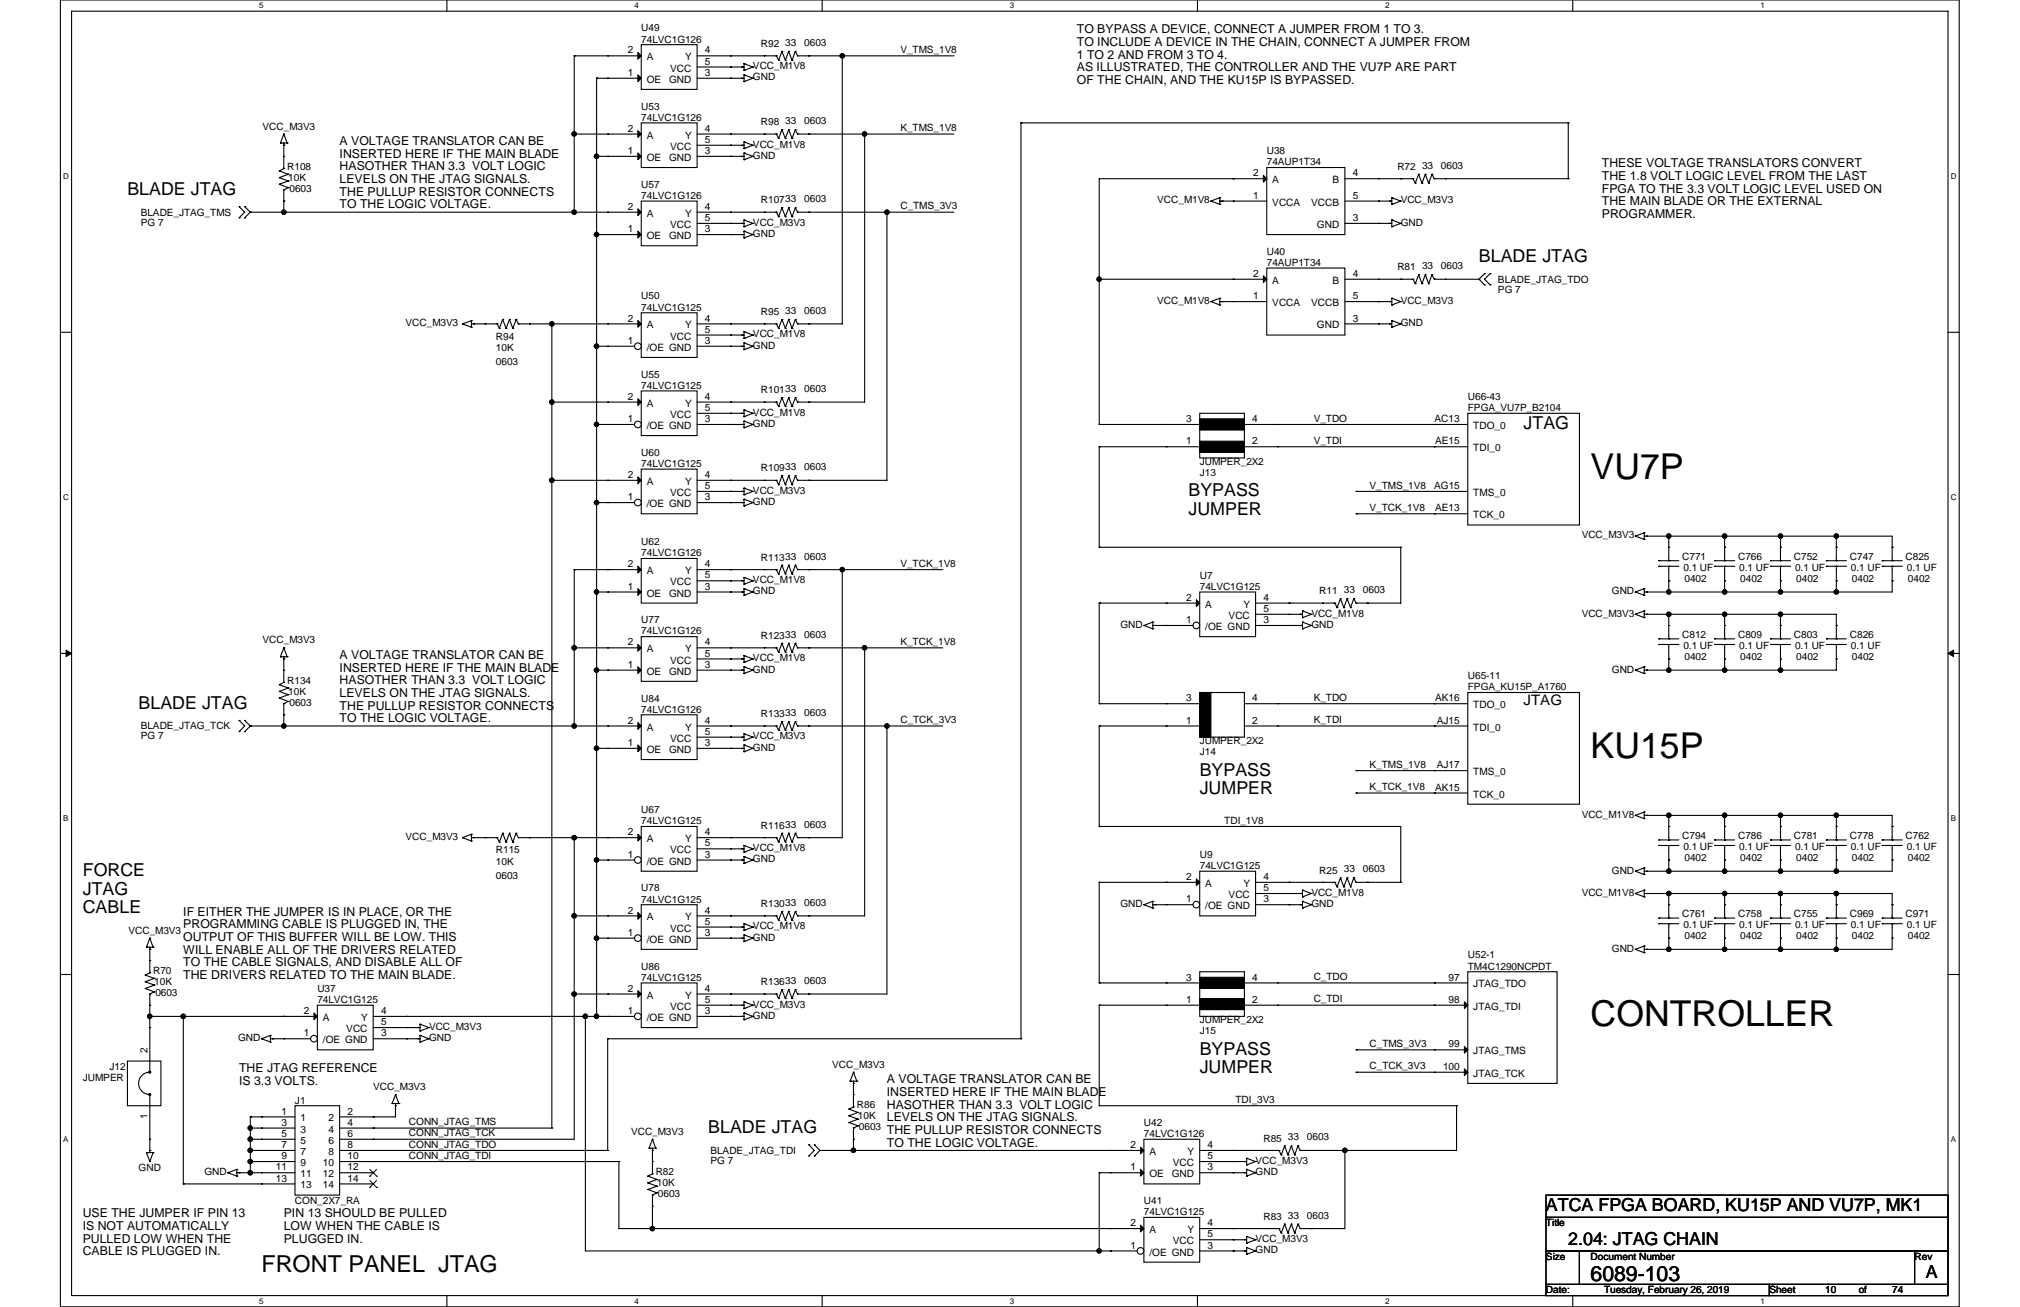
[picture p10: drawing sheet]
<svg xmlns="http://www.w3.org/2000/svg" width="432mm" height="279mm" viewBox="0 0 432 279" stroke-linecap="round" stroke-linejoin="round" font-family="sans-serif">
<defs><g id="words">
<g font-size="7.6">
<text x="340" y="102.4">VU7P</text>
<text x="340" y="162.1">KU15P</text>
<text x="340" y="219.4">CONTROLLER</text>
</g>
<text font-size="5" x="55.9" y="271.9">FRONT PANEL JTAG</text>
<text font-size="4.5" x="340" y="273.9">6089-103</text>
<g font-size="3.8">
<text x="27.2" y="41.6">BLADE JTAG</text>
<text x="316.1" y="56">BLADE JTAG</text>
<text x="325.7" y="91.8">JTAG</text>
<text x="254.1" y="106.1">BYPASS</text>
<text x="254.1" y="110">JUMPER</text>
<text x="29.6" y="151.5">BLADE JTAG</text>
<text x="256.5" y="165.8">BYPASS</text>
<text x="256.5" y="169.7">JUMPER</text>
<text x="17.7" y="187.3">FORCE</text>
<text x="17.7" y="191.2">JTAG</text>
<text x="17.7" y="195.2">CABLE</text>
<text x="256.5" y="225.5">BYPASS</text>
<text x="256.5" y="229.4">JUMPER</text>
<text x="151.4" y="242.2">BLADE JTAG</text>
<text x="330.5" y="258.9">ATCA FPGA BOARD, KU15P AND VU7P, MK1</text>
<text x="335.2" y="266.1">2.04: JTAG CHAIN</text>
<text x="411.6" y="273.2">A</text>
</g>
<text font-size="3.1" x="325.7" y="150.8">JTAG</text>
<g font-size="2.6">
<text x="230.2" y="7.1">TO BYPASS A DEVICE, CONNECT A JUMPER FROM 1 TO 3.</text>
<text x="230.2" y="9.8">TO INCLUDE A DEVICE IN THE CHAIN, CONNECT A JUMPER FROM</text>
<text x="230.2" y="12.6">1 TO 2 AND FROM 3 TO 4.</text>
<text x="230.2" y="15.3">AS ILLUSTRATED, THE CONTROLLER AND THE VU7P ARE PART</text>
<text x="230.2" y="18">OF THE CHAIN, AND THE KU15P IS BYPASSED.</text>
<text x="72.6" y="31">A VOLTAGE TRANSLATOR CAN BE</text>
<text x="72.6" y="33.7">INSERTED HERE IF THE MAIN BLADE</text>
<text x="342.4" y="35.8">THESE VOLTAGE TRANSLATORS CONVERT</text>
<text x="72.6" y="36.4">HASOTHER THAN 3.3 VOLT LOGIC</text>
<text x="72.6" y="39.1">LEVELS ON THE JTAG SIGNALS.</text>
<text x="72.6" y="41.8">THE PULLUP RESISTOR CONNECTS</text>
<text x="342.4" y="38.5">THE 1.8 VOLT LOGIC LEVEL FROM THE LAST</text>
<text x="342.4" y="41.2">FPGA TO THE 3.3 VOLT LOGIC LEVEL USED ON</text>
<text x="72.6" y="44.6">TO THE LOGIC VOLTAGE.</text>
<text x="342.4" y="43.9">THE MAIN BLADE OR THE EXTERNAL</text>
<text x="342.4" y="46.6">PROGRAMMER.</text>
<text x="72.6" y="140.8">A VOLTAGE TRANSLATOR CAN BE</text>
<text x="72.6" y="143.6">INSERTED HERE IF THE MAIN BLADE</text>
<text x="72.6" y="146.3">HASOTHER THAN 3.3 VOLT LOGIC</text>
<text x="72.6" y="149">LEVELS ON THE JTAG SIGNALS.</text>
<text x="72.6" y="151.7">THE PULLUP RESISTOR CONNECTS</text>
<text x="72.6" y="154.4">TO THE LOGIC VOLTAGE.</text>
<text x="39.2" y="195.7">IF EITHER THE JUMPER IS IN PLACE, OR THE</text>
<text x="39.2" y="198.5">PROGRAMMING CABLE IS PLUGGED IN, THE</text>
<text x="39.2" y="201.2">OUTPUT OF THIS BUFFER WILL BE LOW. THIS</text>
<text x="39.2" y="203.9">WILL ENABLE ALL OF THE DRIVERS RELATED</text>
<text x="39.2" y="206.6">TO THE CABLE SIGNALS, AND DISABLE ALL OF</text>
<text x="39.2" y="209.3">THE DRIVERS RELATED TO THE MAIN BLADE.</text>
<text x="51.1" y="229.2">THE JTAG REFERENCE</text>
<text x="51.1" y="231.9">IS 3.3 VOLTS.</text>
<text x="189.6" y="231.6">A VOLTAGE TRANSLATOR CAN BE</text>
<text x="189.6" y="234.3">INSERTED HERE IF THE MAIN BLADE</text>
<text x="189.6" y="237">HASOTHER THAN 3.3 VOLT LOGIC</text>
<text x="189.6" y="239.7">LEVELS ON THE JTAG SIGNALS.</text>
<text x="189.6" y="242.4">THE PULLUP RESISTOR CONNECTS</text>
<text x="189.6" y="245.1">TO THE LOGIC VOLTAGE.</text>
<text x="17.7" y="260.2">USE THE JUMPER IF PIN 13</text>
<text x="17.7" y="262.9">IS NOT AUTOMATICALLY</text>
<text x="60.7" y="260.2">PIN 13 SHOULD BE PULLED</text>
<text x="60.7" y="262.9">LOW WHEN THE CABLE IS</text>
<text x="17.7" y="265.6">PULLED LOW WHEN THE</text>
<text x="17.7" y="268.4">CABLE IS PLUGGED IN.</text>
<text x="60.7" y="265.6">PLUGGED IN.</text>
</g>
<g font-size="2.2">
<text x="134.2" y="11.4">2</text>
<text x="150.7" y="11.4">4</text>
<text x="134.2" y="16.2">1</text>
<text x="138.3" y="12.9">A</text>
<text x="138.3" y="17.7">OE</text>
<text x="143" y="17.7">GND</text>
<text x="143.3" y="15.3">VCC</text>
<text x="146.4" y="12.9">Y</text>
<text x="150.7" y="13.8">5</text>
<text x="150.7" y="16.2">3</text>
<text x="134.2" y="28.2">2</text>
<text x="138.3" y="29.6">A</text>
<text x="146.4" y="29.6">Y</text>
<text x="150.7" y="28.2">4</text>
<text x="134.2" y="32.9">1</text>
<text x="138.3" y="34.4">OE</text>
<text x="143" y="34.4">GND</text>
<text x="143.3" y="32">VCC</text>
<text x="150.7" y="30.5">5</text>
<text x="150.7" y="32.9">3</text>
<text x="267.9" y="37.7">2</text>
<text x="272" y="39.2">A</text>
<text x="284.9" y="39.2">B</text>
<text x="289.2" y="37.7">4</text>
<text x="134.2" y="44.9">2</text>
<text x="138.3" y="46.3">A</text>
<text x="146.4" y="46.3">Y</text>
<text x="150.7" y="44.9">4</text>
<text x="150.7" y="47.2">5</text>
<text x="267.9" y="42.5">1</text>
<text x="272" y="44">VCCA</text>
<text x="280.3" y="44">VCCB</text>
<text x="289.2" y="47.2">3</text>
<text x="289.2" y="42.5">5</text>
<text x="134.2" y="49.6">1</text>
<text x="138.3" y="51.1">OE</text>
<text x="143" y="51.1">GND</text>
<text x="143.3" y="48.7">VCC</text>
<text x="150.7" y="49.6">3</text>
<text x="281.5" y="48.7">GND</text>
<text x="267.9" y="59.2">2</text>
<text x="289.2" y="59.2">4</text>
<text x="267.9" y="64">1</text>
<text x="272" y="60.7">A</text>
<text x="272" y="65.4">VCCA</text>
<text x="280.3" y="65.4">VCCB</text>
<text x="284.9" y="60.7">B</text>
<text x="289.2" y="64">5</text>
<text x="134.2" y="68.7">2</text>
<text x="138.3" y="70.2">A</text>
<text x="146.4" y="70.2">Y</text>
<text x="150.7" y="68.7">4</text>
<text x="150.7" y="71.1">5</text>
<text x="281.5" y="70.2">GND</text>
<text x="289.2" y="68.7">3</text>
<text x="134.2" y="73.5">1</text>
<text x="138.3" y="75">/OE GND</text>
<text x="143.3" y="72.6">VCC</text>
<text x="150.7" y="73.5">3</text>
<text x="134.2" y="85.4">2</text>
<text x="138.3" y="86.9">A</text>
<text x="143.3" y="89.3">VCC</text>
<text x="146.4" y="86.9">Y</text>
<text x="150.7" y="85.4">4</text>
<text x="150.7" y="87.8">5</text>
<text x="134.2" y="90.2">1</text>
<text x="138.3" y="91.7">/OE GND</text>
<text x="150.7" y="90.2">3</text>
<text x="253.6" y="95">1</text>
<text x="253.6" y="90.2">3</text>
<text x="267.7" y="95">2</text>
<text x="267.7" y="90.2">4</text>
<text x="306.7" y="90.2">AC13</text>
<text x="306.8" y="95">AE15</text>
<text x="314.9" y="91.7">TDO_0</text>
<text x="314.9" y="96.5">TDI_0</text>
<text x="134.2" y="102.2">2</text>
<text x="134.2" y="106.9">1</text>
<text x="138.3" y="103.7">A</text>
<text x="143.3" y="106">VCC</text>
<text x="146.4" y="103.7">Y</text>
<text x="150.7" y="102.2">4</text>
<text x="150.7" y="104.5">5</text>
<text x="150.7" y="106.9">3</text>
<text x="306.6" y="104.5">AG15</text>
<text x="314.9" y="106">TMS_0</text>
<text x="138.3" y="108.4">/OE GND</text>
<text x="306.8" y="109.3">AE13</text>
<text x="314.9" y="110.8">TCK_0</text>
<text x="134.2" y="121.3">2</text>
<text x="138.3" y="122.7">A</text>
<text x="143.3" y="125.1">VCC</text>
<text x="146.4" y="122.7">Y</text>
<text x="150.7" y="121.3">4</text>
<text x="150.7" y="123.7">5</text>
<text x="134.2" y="126">1</text>
<text x="138.3" y="127.5">OE</text>
<text x="143" y="127.5">GND</text>
<text x="150.7" y="126">3</text>
<text x="253.6" y="128.4">2</text>
<text x="257.6" y="129.9">A</text>
<text x="265.8" y="129.9">Y</text>
<text x="270.1" y="128.4">4</text>
<text x="270.1" y="130.8">5</text>
<text x="134.2" y="138">2</text>
<text x="150.7" y="138">4</text>
<text x="253.6" y="133.2">1</text>
<text x="257.6" y="134.7">/OE GND</text>
<text x="262.6" y="132.3">VCC</text>
<text x="270.1" y="133.2">3</text>
<text x="134.2" y="142.7">1</text>
<text x="138.3" y="139.5">A</text>
<text x="143.3" y="141.8">VCC</text>
<text x="146.4" y="139.5">Y</text>
<text x="150.7" y="140.4">5</text>
<text x="150.7" y="142.7">3</text>
<text x="138.3" y="144.2">OE</text>
<text x="143" y="144.2">GND</text>
<text x="253.6" y="149.9">3</text>
<text x="267.7" y="149.9">4</text>
<text x="306.8" y="149.9">AK16</text>
<text x="134.2" y="154.7">2</text>
<text x="150.7" y="154.7">4</text>
<text x="253.6" y="154.7">1</text>
<text x="267.7" y="154.7">2</text>
<text x="307.1" y="154.7">AJ15</text>
<text x="314.9" y="151.4">TDO_0</text>
<text x="134.2" y="159.5">1</text>
<text x="138.3" y="156.2">A</text>
<text x="138.3" y="161">OE</text>
<text x="143" y="161">GND</text>
<text x="143.3" y="158.6">VCC</text>
<text x="146.4" y="156.2">Y</text>
<text x="150.7" y="157.1">5</text>
<text x="150.7" y="159.5">3</text>
<text x="314.9" y="156.2">TDI_0</text>
<text x="307.1" y="164.2">AJ17</text>
<text x="314.9" y="165.7">TMS_0</text>
<text x="306.8" y="169">AK15</text>
<text x="314.9" y="170.5">TCK_0</text>
<text x="134.2" y="178.6">2</text>
<text x="150.7" y="178.6">4</text>
<text x="134.2" y="183.3">1</text>
<text x="138.3" y="180">A</text>
<text x="138.3" y="184.8">/OE GND</text>
<text x="143.3" y="182.4">VCC</text>
<text x="146.4" y="180">Y</text>
<text x="150.7" y="181">5</text>
<text x="150.7" y="183.3">3</text>
<text x="253.6" y="188.1">2</text>
<text x="257.6" y="189.6">A</text>
<text x="262.6" y="192">VCC</text>
<text x="265.8" y="189.6">Y</text>
<text x="270.1" y="188.1">4</text>
<text x="270.1" y="190.5">5</text>
<text x="134.2" y="195.3">2</text>
<text x="138.3" y="196.8">A</text>
<text x="146.4" y="196.8">Y</text>
<text x="150.7" y="195.3">4</text>
<text x="150.7" y="197.7">5</text>
<text x="253.6" y="192.9">1</text>
<text x="257.6" y="194.4">/OE GND</text>
<text x="270.1" y="192.9">3</text>
<text x="134.2" y="200">1</text>
<text x="138.3" y="201.5">/OE GND</text>
<text x="143.3" y="199.2">VCC</text>
<text x="150.7" y="200">3</text>
<text x="253.6" y="209.6">3</text>
<text x="267.7" y="209.6">4</text>
<text x="309.7" y="209.6">97</text>
<text x="134.2" y="212">2</text>
<text x="138.3" y="213.5">A</text>
<text x="143.3" y="215.9">VCC</text>
<text x="146.4" y="213.5">Y</text>
<text x="150.7" y="212">4</text>
<text x="150.7" y="214.4">5</text>
<text x="253.6" y="214.4">1</text>
<text x="267.7" y="214.4">2</text>
<text x="309.7" y="214.4">98</text>
<text x="314.9" y="215.9">JTAG_TDI</text>
<text x="314.9" y="211.1">JTAG_TDO</text>
<text x="65" y="216.8">2</text>
<text x="65" y="221.6">1</text>
<text x="69" y="218.2">A</text>
<text x="74" y="220.6">VCC</text>
<text x="77.2" y="218.2">Y</text>
<text x="81.4" y="216.8">4</text>
<text x="81.4" y="219.2">5</text>
<text x="81.4" y="221.6">3</text>
<text x="134.2" y="216.8">1</text>
<text x="138.3" y="218.2">/OE GND</text>
<text x="150.7" y="216.8">3</text>
<text x="31.5" y="225.1" transform="rotate(-90 31.5 225.1)">2</text>
<text x="69" y="223">/OE GND</text>
<text x="309.7" y="223.9">99</text>
<text x="314.9" y="225.4">JTAG_TMS</text>
<text x="308.5" y="228.7">100</text>
<text x="314.9" y="230.2">JTAG_TCK</text>
<text x="31.5" y="239.2" transform="rotate(-90 31.5 239.2)">1</text>
<text x="60.2" y="238.3">1</text>
<text x="64.2" y="239.7">1</text>
<text x="70.2" y="239.7">2</text>
<text x="74.3" y="238.3">2</text>
<text x="60.2" y="240.6">3</text>
<text x="60.2" y="243">5</text>
<text x="60.2" y="245.4">7</text>
<text x="64.2" y="242.1">3</text>
<text x="64.2" y="244.5">5</text>
<text x="70.2" y="242.1">4</text>
<text x="70.2" y="244.5">6</text>
<text x="74.3" y="240.6">4</text>
<text x="74.3" y="243">6</text>
<text x="74.3" y="245.4">8</text>
<text x="241.6" y="245.4">2</text>
<text x="258.1" y="245.4">4</text>
<text x="59" y="250.2">11</text>
<text x="60.2" y="247.8">9</text>
<text x="64.2" y="246.9">7</text>
<text x="64.2" y="249.3">9</text>
<text x="64.2" y="251.7">11</text>
<text x="69" y="249.3">10</text>
<text x="69" y="251.7">12</text>
<text x="70.2" y="246.9">8</text>
<text x="74.3" y="247.8">10</text>
<text x="74.3" y="250.2">12</text>
<text x="241.6" y="250.2">1</text>
<text x="245.7" y="246.9">A</text>
<text x="245.7" y="251.7">OE</text>
<text x="250.5" y="251.7">GND</text>
<text x="250.7" y="249.3">VCC</text>
<text x="253.9" y="246.9">Y</text>
<text x="258.1" y="250.2">3</text>
<text x="258.1" y="247.8">5</text>
<text x="59" y="252.6">13</text>
<text x="64.2" y="254.1">13</text>
<text x="69" y="254.1">14</text>
<text x="74.3" y="252.6">14</text>
<text x="241.6" y="262.1">2</text>
<text x="245.7" y="263.6">A</text>
<text x="253.9" y="263.6">Y</text>
<text x="258.1" y="262.1">4</text>
<text x="241.6" y="266.9">1</text>
<text x="245.7" y="268.4">/OE GND</text>
<text x="250.7" y="266">VCC</text>
<text x="258.1" y="266.9">3</text>
<text x="258.1" y="264.5">5</text>
</g>
<g font-size="2.1">
<text x="137.1" y="6.7">U49</text>
<text x="137.1" y="9.1">74LVC1G126</text>
<text x="162.6" y="10.1">R92</text>
<text x="167.9" y="9.8">33</text>
<text x="171.9" y="9.8">0603</text>
<text x="192.5" y="11.3">V_TMS_1V8</text>
<text x="161" y="14.8">VCC_M1V8</text>
<text x="161" y="17.2">GND</text>
<text x="137.1" y="23.4">U53</text>
<text x="56.1" y="27.7">VCC_M3V3</text>
<text x="137.1" y="25.8">74LVC1G126</text>
<text x="162.6" y="26.8">R98</text>
<text x="167.9" y="26.5">33</text>
<text x="171.9" y="26.5">0603</text>
<text x="192.5" y="28.1">K_TMS_1V8</text>
<text x="161" y="31.5">VCC_M1V8</text>
<text x="161" y="33.9">GND</text>
<text x="270.8" y="33">U38</text>
<text x="270.8" y="35.3">74AUP1T34</text>
<text x="61.4" y="36.3">R108</text>
<text x="61.6" y="38.7">10K</text>
<text x="61.9" y="41.1">0603</text>
<text x="137.1" y="40.1">U57</text>
<text x="298.7" y="36.3">R72</text>
<text x="304" y="36.1">33</text>
<text x="308" y="36.1">0603</text>
<text x="30.1" y="46.1">BLADE_JTAG_TMS</text>
<text x="137.1" y="42.5">74LVC1G126</text>
<text x="162.6" y="43.5">R10733</text>
<text x="171.9" y="43.2">0603</text>
<text x="192.5" y="44.8">C_TMS_3V3</text>
<text x="247.4" y="43.5">VCC_M1V8</text>
<text x="299.4" y="43.5">VCC_M3V3</text>
<text x="30.1" y="48.3">PG 7</text>
<text x="161" y="48.3">VCC_M3V3</text>
<text x="161" y="50.6">GND</text>
<text x="299.4" y="48.3">GND</text>
<text x="270.8" y="54.5">U40</text>
<text x="270.8" y="56.9">74AUP1T34</text>
<text x="298.7" y="57.8">R81</text>
<text x="304" y="57.6">33</text>
<text x="308" y="57.6">0603</text>
<text x="137.1" y="64">U50</text>
<text x="247.4" y="65">VCC_M1V8</text>
<text x="299.4" y="65">VCC_M3V3</text>
<text x="320.2" y="60.4">BLADE_JTAG_TDO</text>
<text x="320.2" y="62.6">PG 7</text>
<text x="86.7" y="69.7">VCC_M3V3</text>
<text x="137.1" y="66.4">74LVC1G125</text>
<text x="162.6" y="67.4">R95</text>
<text x="167.9" y="67.1">33</text>
<text x="171.9" y="67.1">0603</text>
<text x="299.4" y="69.7">GND</text>
<text x="106" y="72.6">R94</text>
<text x="106" y="75">10K</text>
<text x="161" y="72.1">VCC_M1V8</text>
<text x="161" y="74.5">GND</text>
<text x="106" y="78.1">0603</text>
<text x="137.1" y="80.7">U55</text>
<text x="137.1" y="83.1">74LVC1G125</text>
<text x="171.9" y="83.8">0603</text>
<text x="161" y="88.8">VCC_M1V8</text>
<text x="162.6" y="84.1">R10133</text>
<text x="313.8" y="85.5">U66-43</text>
<text x="313.8" y="87.9">FPGA_VU7P_B2104</text>
<text x="161" y="91.2">GND</text>
<text x="280.8" y="90.1">V_TDO</text>
<text x="280.8" y="94.9">V_TDI</text>
<text x="137.1" y="97.4">U60</text>
<text x="137.1" y="99.8">74LVC1G125</text>
<text x="162.6" y="100.8">R10933</text>
<text x="171.9" y="100.5">0603</text>
<text x="256.5" y="101.7">J13</text>
<text x="256.5" y="99.3">JUMPER_2X2</text>
<text x="161" y="105.6">VCC_M3V3</text>
<text x="161" y="107.9">GND</text>
<text x="292.8" y="104.5">V_TMS_1V8</text>
<text x="292.8" y="109.2">V_TCK_1V8</text>
<text x="137.1" y="116.5">U62</text>
<text x="137.1" y="118.9">74LVC1G126</text>
<text x="162.6" y="119.9">R11333</text>
<text x="171.9" y="119.6">0603</text>
<text x="338.1" y="115.1">VCC_M3V3</text>
<text x="359.6" y="119.6">C771</text>
<text x="371.5" y="119.6">C766</text>
<text x="383.5" y="119.6">C752</text>
<text x="395.4" y="119.6">C747</text>
<text x="407.4" y="119.6">C825</text>
<text x="161" y="124.7">VCC_M1V8</text>
<text x="192.5" y="121.2">V_TCK_1V8</text>
<text x="256.5" y="123.7">U7</text>
<text x="359.8" y="122">0.1 UF</text>
<text x="360.1" y="124.4">0402</text>
<text x="371.8" y="122">0.1 UF</text>
<text x="372" y="124.4">0402</text>
<text x="383.7" y="122">0.1 UF</text>
<text x="383.9" y="124.4">0402</text>
<text x="395.6" y="122">0.1 UF</text>
<text x="395.9" y="124.4">0402</text>
<text x="407.6" y="122">0.1 UF</text>
<text x="407.8" y="124.4">0402</text>
<text x="161" y="127">GND</text>
<text x="256.5" y="126.1">74LVC1G125</text>
<text x="280.3" y="131.8">VCC_M1V8</text>
<text x="282" y="127">R11</text>
<text x="287.3" y="126.8">33</text>
<text x="291.3" y="126.8">0603</text>
<text x="338.1" y="131.8">VCC_M3V3</text>
<text x="344.6" y="127">GND</text>
<text x="56.1" y="137.5">VCC_M3V3</text>
<text x="137.1" y="133.2">U77</text>
<text x="137.1" y="135.6">74LVC1G126</text>
<text x="162.6" y="136.6">R12333</text>
<text x="171.9" y="136.4">0603</text>
<text x="192.5" y="137.9">K_TCK_1V8</text>
<text x="239.5" y="134.2">GND</text>
<text x="280.3" y="134.2">GND</text>
<text x="359.6" y="136.4">C812</text>
<text x="371.5" y="136.4">C809</text>
<text x="383.5" y="136.4">C803</text>
<text x="395.4" y="136.4">C826</text>
<text x="161" y="141.4">VCC_M1V8</text>
<text x="161" y="143.8">GND</text>
<text x="344.6" y="143.8">GND</text>
<text x="359.8" y="138.7">0.1 UF</text>
<text x="360.1" y="141.1">0402</text>
<text x="371.8" y="138.7">0.1 UF</text>
<text x="372" y="141.1">0402</text>
<text x="383.7" y="138.7">0.1 UF</text>
<text x="383.9" y="141.1">0402</text>
<text x="395.6" y="138.7">0.1 UF</text>
<text x="395.9" y="141.1">0402</text>
<text x="61.4" y="146.1">R134</text>
<text x="61.6" y="148.5">10K</text>
<text x="137.1" y="150">U84</text>
<text x="280.8" y="149.8">K_TDO</text>
<text x="313.8" y="147.6">FPGA_KU15P_A1760</text>
<text x="313.8" y="145.2">U65-11</text>
<text x="30.1" y="155.9">BLADE_JTAG_TCK</text>
<text x="61.9" y="150.9">0603</text>
<text x="137.1" y="152.4">74LVC1G126</text>
<text x="162.6" y="153.3">R13333</text>
<text x="171.9" y="153.1">0603</text>
<text x="192.5" y="154.6">C_TCK_3V3</text>
<text x="280.8" y="154.6">K_TDI</text>
<text x="30.1" y="158.1">PG 7</text>
<text x="161" y="158.1">VCC_M3V3</text>
<text x="161" y="160.5">GND</text>
<text x="256.5" y="161.4">J14</text>
<text x="256.5" y="159">JUMPER_2X2</text>
<text x="292.8" y="164.1">K_TMS_1V8</text>
<text x="137.1" y="173.8">U67</text>
<text x="292.8" y="168.9">K_TCK_1V8</text>
<text x="86.7" y="179.6">VCC_M3V3</text>
<text x="137.1" y="176.2">74LVC1G125</text>
<text x="162.6" y="177.2">R11633</text>
<text x="171.9" y="176.9">0603</text>
<text x="261.7" y="176.1">TDI_1V8</text>
<text x="338.1" y="174.8">VCC_M1V8</text>
<text x="359.6" y="179.3">C794</text>
<text x="371.5" y="179.3">C786</text>
<text x="383.5" y="179.3">C781</text>
<text x="395.4" y="179.3">C778</text>
<text x="407.4" y="179.3">C762</text>
<text x="106" y="182.4">R115</text>
<text x="106" y="184.8">10K</text>
<text x="161" y="181.9">VCC_M1V8</text>
<text x="161" y="184.3">GND</text>
<text x="256.5" y="183.4">U9</text>
<text x="256.5" y="185.8">74LVC1G125</text>
<text x="359.8" y="181.7">0.1 UF</text>
<text x="360.1" y="184.1">0402</text>
<text x="371.8" y="181.7">0.1 UF</text>
<text x="372" y="184.1">0402</text>
<text x="383.7" y="181.7">0.1 UF</text>
<text x="383.9" y="184.1">0402</text>
<text x="395.6" y="181.7">0.1 UF</text>
<text x="395.9" y="184.1">0402</text>
<text x="407.6" y="181.7">0.1 UF</text>
<text x="407.8" y="184.1">0402</text>
<text x="106" y="187.9">0603</text>
<text x="137.1" y="190.5">U78</text>
<text x="280.3" y="191.5">VCC_M1V8</text>
<text x="282" y="186.7">R25</text>
<text x="287.3" y="186.5">33</text>
<text x="291.3" y="186.5">0603</text>
<text x="338.1" y="191.5">VCC_M1V8</text>
<text x="344.6" y="186.7">GND</text>
<text x="137.1" y="192.9">74LVC1G125</text>
<text x="162.6" y="193.9">R13033</text>
<text x="171.9" y="193.7">0603</text>
<text x="239.5" y="193.9">GND</text>
<text x="280.3" y="193.9">GND</text>
<text x="359.6" y="196">C761</text>
<text x="371.5" y="196">C758</text>
<text x="383.5" y="196">C755</text>
<text x="395.4" y="196">C969</text>
<text x="407.4" y="196">C971</text>
<text x="27.5" y="199.6">VCC_M3V3</text>
<text x="161" y="198.7">VCC_M1V8</text>
<text x="161" y="201.1">GND</text>
<text x="344.6" y="203.5">GND</text>
<text x="359.8" y="198.4">0.1 UF</text>
<text x="360.1" y="200.8">0402</text>
<text x="371.8" y="198.4">0.1 UF</text>
<text x="372" y="200.8">0402</text>
<text x="383.7" y="198.4">0.1 UF</text>
<text x="383.9" y="200.8">0402</text>
<text x="395.6" y="198.4">0.1 UF</text>
<text x="395.9" y="200.8">0402</text>
<text x="407.6" y="198.4">0.1 UF</text>
<text x="407.8" y="200.8">0402</text>
<text x="32.7" y="208.2">R70</text>
<text x="137.1" y="207.3">U86</text>
<text x="137.1" y="209.7">74LVC1G125</text>
<text x="280.8" y="209.5">C_TDO</text>
<text x="313.8" y="204.9">U52-1</text>
<text x="313.8" y="207.3">TM4C1290NCPDT</text>
<text x="33" y="210.6">10K</text>
<text x="33.2" y="213">0603</text>
<text x="67.8" y="212">U37</text>
<text x="67.8" y="214.4">74LVC1G125</text>
<text x="161" y="215.4">VCC_M3V3</text>
<text x="162.6" y="210.6">R13633</text>
<text x="171.9" y="210.4">0603</text>
<text x="280.8" y="214.3">C_TDI</text>
<text x="91.7" y="220.2">VCC_M3V3</text>
<text x="161" y="217.8">GND</text>
<text x="256.5" y="221.1">J15</text>
<text x="256.5" y="218.7">JUMPER_2X2</text>
<text x="50.9" y="222.5">GND</text>
<text x="91.7" y="222.5">GND</text>
<text x="292.8" y="223.8">C_TMS_3V3</text>
<text x="17.7" y="231.1">JUMPER</text>
<text x="23.4" y="228.7">J12</text>
<text x="79.8" y="233">VCC_M3V3</text>
<text x="177.9" y="228.3">VCC_M3V3</text>
<text x="292.8" y="228.6">C_TCK_3V3</text>
<text x="63.1" y="235.9">J1</text>
<text x="183.2" y="236.9">R86</text>
<text x="183.4" y="239.3">10K</text>
<text x="264.1" y="235.8">TDI_3V3</text>
<text x="87.4" y="240.6">CONN_JTAG_TMS</text>
<text x="87.4" y="243">CONN_JTAG_TCK</text>
<text x="87.4" y="245.3">CONN_JTAG_TDO</text>
<text x="134.9" y="242.6">VCC_M3V3</text>
<text x="183.6" y="241.6">0603</text>
<text x="244.5" y="240.7">U42</text>
<text x="244.5" y="243.1">74LVC1G126</text>
<text x="270.1" y="244">R85</text>
<text x="275.3" y="243.8">33</text>
<text x="279.4" y="243.8">0603</text>
<text x="29.6" y="250.2">GND</text>
<text x="43.7" y="251.2">GND</text>
<text x="87.4" y="247.7">CONN_JTAG_TDI</text>
<text x="140.2" y="251.2">R82</text>
<text x="151.9" y="246.7">BLADE_JTAG_TDI</text>
<text x="151.9" y="248.8">PG 7</text>
<text x="268.4" y="248.8">VCC_M3V3</text>
<text x="268.4" y="251.2">GND</text>
<text x="63.1" y="257.4">CON_2X7_RA</text>
<text x="140.4" y="253.6">10K</text>
<text x="140.7" y="256">0603</text>
<text x="244.5" y="257.4">U41</text>
<text x="244.5" y="259.8">74LVC1G125</text>
<text x="270.1" y="260.8">R83</text>
<text x="275.3" y="260.5">33</text>
<text x="279.4" y="260.5">0603</text>
<text x="330.5" y="262.2">Title</text>
<text x="268.4" y="265.5">VCC_M3V3</text>
<text x="268.4" y="267.9">GND</text>
<text x="330.5" y="269.3">Size</text>
<text x="340" y="269.3">Document Number</text>
<text x="409.3" y="269.3">Rev</text>
<text x="330.5" y="276.5">Date:</text>
<text x="342.9" y="276.5">Tuesday, February 26, 2019</text>
<text x="378.2" y="276.5">Sheet</text>
<text x="390.2" y="276.5">10</text>
<text x="397.3" y="276.5">of</text>
<text x="404.5" y="276.5">74</text>
</g>
<g font-size="1.7">
<text x="55.4" y="1.8">5</text>
<text x="135.6" y="1.8">4</text>
<text x="215.9" y="1.8">3</text>
<text x="296.1" y="1.8">2</text>
<text x="376.3" y="1.8">1</text>
<text x="13.5" y="38.2">D</text>
<text x="417" y="38.2">D</text>
<text x="13.5" y="106.9">C</text>
<text x="417" y="106.9">C</text>
<text x="13.5" y="175.5">B</text>
<text x="417" y="175.5">B</text>
<text x="13.5" y="244.2">A</text>
<text x="417" y="244.2">A</text>
<text x="55.4" y="278.7">5</text>
<text x="135.6" y="278.7">4</text>
<text x="215.9" y="278.7">3</text>
<text x="296.1" y="278.7">2</text>
<text x="376.3" y="278.7">1</text>
</g>
</g></defs>
<path d="M12.9 0h405.9v279.4h-405.9zM15.3 2.4h401.1v274.6h-401.1z" fill="none" stroke="#000" stroke-width=".23"/>
<g fill="#fff">
<path d="M55.4 .3h.9v1.8h-.9z"/>
<path d="M55.4 277.2h.9v1.9h-.9z"/>
</g>
<path d="M95.5 0v2.4M95.5 277v2.4" fill="none" stroke="#000" stroke-width=".23"/>
<g fill="#fff">
<path d="M135.6 .3h1v1.8h-1z"/>
<path d="M135.6 277.2h1v1.9h-1z"/>
</g>
<path d="M175.7 0v2.4M175.7 277v2.4" fill="none" stroke="#000" stroke-width=".23"/>
<g fill="#fff">
<path d="M215.9 .3h.9v1.8h-.9z"/>
<path d="M215.9 277.2h.9v1.9h-.9z"/>
</g>
<path d="M256 0v2.4M256 277v2.4" fill="none" stroke="#000" stroke-width=".23"/>
<g fill="#fff">
<path d="M296.1 .3h.9v1.8h-.9z"/>
<path d="M296.1 277.2h.9v1.9h-.9z"/>
</g>
<path d="M336.2 0v2.4M336.2 277v2.4" fill="none" stroke="#000" stroke-width=".23"/>
<g fill="#fff">
<path d="M376.3 .3h.9v1.8h-.9z"/>
<path d="M376.3 277.2h.9v1.9h-.9z"/>
<path d="M13.5 36.7h1.3v1.9h-1.3z"/>
<path d="M417 36.7h1.3v1.9h-1.3z"/>
<path d="M13.5 105.3h1.3v1.9h-1.3z"/>
<path d="M417 105.3h1.3v1.9h-1.3z"/>
</g>
<path d="M12.9 71h2.4M416.4 71h2.4" fill="none" stroke="#000" stroke-width=".23"/>
<g fill="#fff">
<path d="M13.5 174h1.1v1.9h-1.1z"/>
<path d="M417 174h1.1v1.9h-1.1z"/>
</g>
<path d="M12.9 139.7h2.4M416.4 139.7h2.4" fill="none" stroke="#000" stroke-width=".23"/>
<path d="M14.1 139v1.4l1.2-.7zM416.4 139.7l1.2 .7v-1.4z" fill="#000" stroke="#000" stroke-width=".21"/>
<g fill="#fff">
<path d="M13.5 242.6h1.1v1.9h-1.1z"/>
<path d="M417 242.6h1.1v1.9h-1.1z"/>
</g>
<g fill="none" stroke="#000" stroke-width=".23">
<path d="M158.6 14.3h.1M158.6 16.7h.1M158.6 14.3h.4M158.6 16.7h.4M159 13.6h.1M159 15h.1M159 16h.1M159 17.4h.1M159 13.6v1.4M159 16v1.4M159 13.6l2 .7M159 16l2 .7"/>
<path d="M161 14.3h.1M161 16.7h.1M161 14.3l-2 .7M161 16.7l-2 .7M59.9 30.6h.1M59.9 30.6h1.5M60.7 31.1h.1M60.7 28.7h.1M60.7 30.6v.5M60.7 28.7l-.8 1.9M60.7 28.7l.7 1.9M61.4 30.6h.1"/>
<path d="M158.6 31.1h.1M158.6 33.4h.1M158.6 31.1h.4M158.6 33.4h.4M159 30.3h.1M159 31.8h.1M159 32.7h.1M159 34.1h.1M159 30.3v1.5M159 32.7v1.4M159 30.3l2 .8M159 32.7l2 .7"/>
<path d="M161 31.1h.1M161 33.4h.1M161 31.1l-2 .7M161 33.4l-2 .7M51.1 46.6h.1M51.1 44.2h.1M51.1 44.2l1.2 1.2-1.2 1.2M52.3 44.2h.1M52.3 46.6h.1M52.3 44.2l1.2 1.2-1.2 1.2M158.6 47.8h.1M158.6 50.1h.1"/>
<path d="M158.6 47.8h.4M158.6 50.1h.4M159 47h.1M159 48.5h.1M159 49.4h.1M159 50.9h.1M159 47v1.5M159 49.4v1.5M159 47l2 .8M159 49.4l2 .7M161 47.8h.1M161 50.1h.1"/>
<path d="M161 47.8l-2 .7M161 50.1l-2 .8M258.8 43h.1M258.8 43l2 .7M260.8 42.3h.1M260.8 43.7h.1M260.8 42.3v1.4M260.8 43h.4M260.8 42.3l-2 .7M261.2 43h.1M297 43h.1M297 47.8h.1"/>
<path d="M297 47.8h.5M297 43h.5M297.5 42.3h.1M297.5 43.7h.1M297.5 47h.1M297.5 48.5h.1M297.5 42.3v1.4M297.5 47v1.5M297.5 42.3l1.9 .7M297.5 47l1.9 .8M299.4 43h.1M299.4 47.8h.1"/>
<path d="M299.4 43l-1.9 .7M299.4 47.8l-1.9 .7M317.3 58.5h.1M317.3 58.5l-1.2 1.2 1.2 1.2M318.5 58.5h.1M318.5 58.5l-1.2 1.2 1.2 1.2M98.9 69.2h.1M98.9 69.2l1.9 .8M100.8 70h.1M100.8 68.5h.1M100.8 68.5v1.5M100.8 69.2h.5"/>
<path d="M100.8 68.5l-1.9 .7M101.3 69.2h.1M158.6 71.6h.1M158.6 74h.1M158.6 71.6h.4M158.6 74h.4M159 70.9h.1M159 72.3h.1M159 73.3h.1M159 74.7h.1M159 70.9v1.4M159 73.3v1.4"/>
<path d="M159 70.9l2 .7M159 73.3l2 .7M161 71.6h.1M161 74h.1M161 71.6l-2 .7M161 74l-2 .7M258.8 64.5h.1M258.8 64.5l2 .7M260.8 63.8h.1M260.8 65.2h.1M260.8 63.8v1.4M260.8 64.5h.4"/>
<path d="M260.8 63.8l-2 .7M261.2 64.5h.1M297 64.5h.1M297 69.2h.1M297 69.2h.5M297 64.5h.5M297.5 63.8h.1M297.5 65.2h.1M297.5 68.5h.1M297.5 70h.1M297.5 63.8v1.4M297.5 68.5v1.5"/>
<path d="M297.5 63.8l1.9 .7M297.5 68.5l1.9 .7M299.4 64.5h.1M299.4 69.2h.1M299.4 64.5l-1.9 .7M299.4 69.2l-1.9 .8M317.3 60.9h.1M318.5 60.9h.1M158.6 88.3h.1M158.6 90.7h.1M158.6 88.3h.4M158.6 90.7h.4"/>
<path d="M159 87.6h.1M159 89.1h.1M159 90h.1M159 91.4h.1M159 87.6v1.5M159 90v1.4M159 87.6l2 .7M159 90l2 .7M161 88.3h.1M161 90.7h.1M161 88.3l-2 .8M161 90.7l-2 .7"/>
<path d="M163.3 86h.1M163.3 86h2.7M166 86h.1M166 86l.4 .9M166.4 86.9h.1M167.2 85h.1M167.2 85l-.8 1.9M167.2 85l.7 1.9M167.9 86.9h.1M168.6 85h.1M168.6 85l-.7 1.9M168.6 85l.7 1.9"/>
<path d="M169.3 86.9h.1M170 85h.1M170 85l-.7 1.9M170 85l.5 1M170.5 86h2.4M170.5 86h.1M172.9 86h.1M306.6 90.7h.1M306.6 95.5h.1M306.6 90.7h7.2M306.6 95.5h7.2M313.8 88.3h23.8v23.9h-23.8z"/>
<path d="M129.9 102.7h.1M129.9 102.7h7.2M137.1 100.3h11.9v9.5h-11.9zM158.6 105.1h.1M158.6 107.4h.1M158.6 105.1h.4M158.6 107.4h.4M159 104.4h.1M159 105.8h.1M159 106.7h.1M159 108.2h.1M159 104.4v1.4"/>
<path d="M159 106.7v1.5M159 104.4l2 .7M159 106.7l2 .7M161 105.1h.1M161 107.4h.1M161 105.1l-2 .7M161 107.4l-2 .8M306.6 105.1h.1M306.6 109.8h.1M306.6 105.1h7.2M306.6 109.8h7.2M349.6 114.6h.1"/>
<path d="M349.6 114.6l1.9 .7M351.5 115.3h.1M351.5 113.9h.1M351.5 113.9v1.4M351.5 114.6h.5M351.5 113.9l-1.9 .7M352 114.6h.1M366.5 119.9h.1M366.5 119.9h4.3M368.7 119.9h.1M368.7 117h.1M368.7 117v2.9"/>
<path d="M60.7 138.5h.1M60.7 138.5l-.8 1.9M60.7 138.5l.7 1.9M158.6 124.2h.1M158.6 126.6h.1M158.6 124.2h.4M158.6 126.6h.4M159 123.4h.1M159 124.9h.1M159 125.8h.1M159 127.3h.1M159 123.4v1.5"/>
<path d="M159 125.8v1.5M159 123.4l2 .8M159 125.8l2 .8M161 124.2h.1M161 126.6h.1M161 124.2l-2 .7M161 126.6l-2 .7M244.5 133.7h.1M244.5 133.7l1.9 .7M246.4 133h.1M246.4 134.4h.1M246.4 133v1.4"/>
<path d="M246.4 133.7h.5M246.4 133l-1.9 .7M246.9 133.7h.1M277.9 131.3h.1M277.9 133.7h.1M277.9 131.3h.5M277.9 133.7h.5M278.4 130.6h.1M278.4 132h.1M278.4 133h.1M278.4 134.4h.1M278.4 130.6v1.4"/>
<path d="M278.4 133v1.4M278.4 130.6l1.9 .7M278.4 133l1.9 .7M280.3 131.3h.1M280.3 133.7h.1M280.3 131.3l-1.9 .7M280.3 133.7l-1.9 .7M349.6 126.6h.1M349.6 131.3h.1M349.6 126.6l1.9 .7M349.6 131.3l1.9 .7M351.5 125.8h.1"/>
<path d="M351.5 127.3h.1M351.5 132h.1M351.5 130.6h.1M351.5 126.6h.5M351.5 131.3h.5M351.5 125.8v1.5M351.5 130.6v1.4M351.5 125.8l-1.9 .8M351.5 130.6l-1.9 .7M352 126.6h.1M352 131.3h.1M366.5 121.1h.1"/>
<path d="M366.5 121.1h4.3M368.7 121.1h.1M368.7 124.2h.1M368.7 121.1v3.1M378.5 137.8h.1M378.5 136.6h.1M378.5 137.8h4.3M378.5 136.6h4.3M380.6 136.6h.1M380.6 137.8h.1M380.6 133.7h.1M380.6 133.7v2.9"/>
<path d="M380.6 137.8v3.1M51.1 156.4h.1M51.1 154h.1M51.1 154l1.2 1.2-1.2 1.2M52.3 154h.1M52.3 156.4h.1M52.3 154l1.2 1.2-1.2 1.2M59.9 140.4h.1M59.9 140.4h1.5M60.7 140.9h.1M60.7 140.4v.5M61.4 140.4h.1"/>
<path d="M158.6 140.9h.1M158.6 143.3h.1M158.6 157.6h.1M158.6 160h.1M158.6 140.9h.4M158.6 143.3h.4M158.6 157.6h.4M158.6 160h.4M159 140.2h.1M159 141.6h.1M159 142.5h.1M159 144h.1"/>
<path d="M159 156.9h.1M159 158.3h.1M159 159.3h.1M159 140.2v1.4M159 142.5v1.5M159 156.9v1.4M159 159.3v1.4M159 140.2l2 .7M159 142.5l2 .8M159 156.9l2 .7M159 159.3l2 .7M161 140.9h.1"/>
<path d="M161 143.3h.1M161 157.6h.1M161 160h.1M161 140.9l-2 .7M161 143.3l-2 .7M161 157.6l-2 .7M161 160l-2 .7M349.6 143.3h.1M349.6 143.3l1.9 .7M351.5 142.5h.1M351.5 144h.1M351.5 143.3h.5"/>
<path d="M351.5 142.5v1.5M351.5 142.5l-1.9 .8M352 143.3h.1M380.6 140.9h.1M98.9 179.1h.1M98.9 179.1l1.9 .7M100.8 179.8h.1M100.8 178.4h.1M100.8 178.4v1.4M100.8 179.1h.5M100.8 178.4l-1.9 .7M101.3 179.1h.1"/>
<path d="M159 160.7h.1M349.6 174.3h.1M349.6 174.3l1.9 .7M351.5 175h.1M351.5 173.6h.1M351.5 173.6v1.4M351.5 174.3h.5M351.5 173.6l-1.9 .7M352 174.3h.1M402.3 179.6h.1M402.3 179.6h4.3M404.5 179.6h.1"/>
<path d="M404.5 176.7h.1M404.5 176.7v2.9M158.6 198.2h.1M158.6 181.5h.1M158.6 183.9h.1M158.6 198.2h.4M158.6 181.5h.4M158.6 183.9h.4M159 197.5h.1M159 198.9h.1M159 199.9h.1M159 180.7h.1"/>
<path d="M159 182.2h.1M159 183.1h.1M159 184.6h.1M159 180.7v1.5M159 183.1v1.5M159 197.5v1.4M159 199.9v1.4M159 197.5l2 .7M159 199.9l2 .7M159 180.7l2 .8M159 183.1l2 .8M161 198.2h.1"/>
<path d="M161 181.5h.1M161 183.9h.1M161 198.2l-2 .7M161 181.5l-2 .7M161 183.9l-2 .7M244.5 193.4h.1M244.5 193.4l1.9 .7M246.4 192.7h.1M246.4 194.1h.1M246.4 193.4h.5M246.4 192.7v1.4M246.4 192.7l-1.9 .7"/>
<path d="M246.9 193.4h.1M277.9 191h.1M277.9 193.4h.1M277.9 191h.5M277.9 193.4h.5M278.4 190.3h.1M278.4 191.7h.1M278.4 192.7h.1M278.4 194.1h.1M278.4 190.3v1.4M278.4 192.7v1.4M278.4 190.3l1.9 .7"/>
<path d="M278.4 192.7l1.9 .7M280.3 191h.1M280.3 193.4h.1M280.3 191l-1.9 .7M280.3 193.4l-1.9 .7M282.7 188.6h.1M282.7 188.6h2.6M285.3 188.6h.1M285.3 188.6l.5 1M285.8 189.6h.1M286.5 187.7h.1M286.5 187.7l-.7 1.9"/>
<path d="M286.5 187.7l.8 1.9M287.3 189.6h.1M288 187.7h.1M288 187.7l-.7 1.9M288 187.7l.7 1.9M288.7 189.6h.1M289.4 187.7h.1M289.4 187.7l-.7 1.9M289.4 187.7l.5 .9M289.9 188.6h2.4M289.9 188.6h.1M292.3 188.6h.1"/>
<path d="M349.6 186.2h.1M349.6 191h.1M349.6 186.2l1.9 .7M349.6 191l1.9 .7M351.5 185.5h.1M351.5 186.9h.1M351.5 191.7h.1M351.5 190.3h.1M351.5 191h.5M351.5 185.5v1.4M351.5 190.3v1.4M351.5 186.2h.5"/>
<path d="M351.5 185.5l-1.9 .7M351.5 190.3l-1.9 .7M352 186.2h.1M352 191h.1M402.3 180.7h.1M402.3 180.7h4.3M404.5 180.7h.1M404.5 183.9h.1M404.5 180.7v3.2M12.9 208.3h2.4M31.3 202.5h.1M31.3 202.5h1.4"/>
<path d="M32 202.9h.1M32 200.6h.1M32 202.5v.4M32 200.6l-.7 1.9M32 200.6l.7 1.9M32.7 202.5h.1M89.3 219.7h.1M89.3 219.7h.5M89.8 218.9h.1M89.8 218.9v1.5M89.8 218.9l1.9 .8M91.7 219.7h.1"/>
<path d="M91.7 219.7l-1.9 .7M158.6 217.3h.1M158.6 214.9h.1M158.6 200.6h.1M158.6 217.3h.4M158.6 214.9h.4M158.6 200.6h.4M159 216.6h.1M159 218h.1M159 214.2h.1M159 215.6h.1M159 201.3h.1"/>
<path d="M159 214.2v1.4M159 216.6v1.4M159 216.6l2 .7M159 214.2l2 .7M161 217.3h.1M161 214.9h.1M161 200.6h.1M161 217.3l-2 .7M161 214.9l-2 .7M161 200.6l-2 .7M349.6 202.9h.1M349.6 202.9l1.9 .8"/>
<path d="M351.5 202.2h.1M351.5 203.7h.1M351.5 202.2v1.5M351.5 202.9h.5M351.5 202.2l-1.9 .7M352 202.9h.1M416.4 208.3h2.4M55.9 222.1h.1M55.9 222.1l1.9 .7M57.8 221.3h.1M57.8 222.8h.1M57.8 222.1h.5"/>
<path d="M57.8 221.3v1.5M57.8 221.3l-1.9 .8M58.3 222.1h.1M83.8 235.9h.1M83.8 235.9h1.5M84.5 236.4h.1M84.5 234h.1M84.5 235.9v.5M84.5 234l-.7 1.9M84.5 234l.8 1.9M85.3 235.9h.1M89.3 222.1h.1"/>
<path d="M89.3 222.1h.5M89.8 220.4h.1M89.8 221.3h.1M89.8 222.8h.1M89.8 221.3v1.5M89.8 221.3l1.9 .8M91.7 222.1h.1M91.7 222.1l-1.9 .7M181.7 231.1h.1M181.7 231.1h1.5M182.4 231.6h.1M182.4 229.2h.1"/>
<path d="M182.4 231.1v.5M182.4 229.2l-.7 1.9M182.4 229.2l.8 1.9M183.2 231.1h.1M31.3 246.4h.1M31.3 246.4h1.4M31.3 246.4l.7 1.9M32 245.9h.1M32 248.3h.1M32 245.9v.5M32.7 246.4h.1M32.7 246.4l-.7 1.9"/>
<path d="M48.7 250.7h.1M48.7 250.7l1.9 .7M50.6 250h.1M50.6 251.4h.1M50.6 250v1.4M50.6 250.7h.5M50.6 250l-1.9 .7M51.1 250.7h.1M138.5 251.4h.1M138.5 252.9h.1M138.5 254.3h.1M138.5 251.4l1.9 .7"/>
<path d="M138.5 252.9l1.9 .7M138.5 254.3l1.9 .7M138.7 245.4h.1M138.7 245.4h1.5M139.5 255.5h.1M139.5 250.9h.1M139.5 250.9l-1 .5M139.5 257.9h.1M139.5 248.3h.1M139.5 248.3v2.6M139.5 255.5v2.4M139.5 245.9h.1"/>
<path d="M139.5 243.5h.1M139.5 245.4v.5M139.5 243.5l-.8 1.9M139.5 243.5l.7 1.9M140.2 245.4h.1M140.4 252.1h.1M140.4 253.6h.1M140.4 255h.1M140.4 252.1l-1.9 .8M140.4 253.6l-1.9 .7M140.4 255l-.9 .5M172.9 247.1h.1"/>
<path d="M172.9 244.7h.1M172.9 244.7l1.2 1.2-1.2 1.2M174.1 244.7h.1M174.1 247.1h.1M174.1 244.7l1.2 1.2-1.2 1.2M266 248.3h.1M266 250.7h.1M266 250.7h.5M266 248.3h.5M266.5 247.6h.1M266.5 249h.1M266.5 250h.1"/>
<path d="M266.5 251.4h.1M266.5 247.6v1.4M266.5 250v1.4M266.5 247.6l1.9 .7M266.5 250l1.9 .7M268.4 248.3h.1M268.4 250.7h.1M268.4 248.3l-1.9 .7M268.4 250.7l-1.9 .7M330.5 255.5h85.9v4.7h-85.9zM266 265h.1M266 267.4h.1"/>
<path d="M266 265h.5M266 267.4h.5M266.5 264.3h.1M266.5 265.7h.1M266.5 266.7h.1M266.5 268.1h.1M266.5 264.3v1.4M266.5 266.7v1.4M266.5 264.3l1.9 .7M266.5 266.7l1.9 .7M268.4 265h.1M268.4 267.4h.1"/>
<path d="M268.4 265l-1.9 .7M268.4 267.4l-1.9 .7M330.5 260.2h85.9v7.2h-85.9zM330.5 267.4h7.1v7.2h-7.1zM330.5 274.6h47.7v2.4h-47.7zM337.6 267.4h71.7v7.2h-71.7zM378.2 274.6h38.2v2.4h-38.2zM409.3 267.4h7.1v7.2h-7.1z"/>
</g>
<g fill="#000" stroke="#000" stroke-width=".23">
<path d="M256.5 94.3h9.5v2.4h-9.5z" fill-rule="evenodd"/>
<path d="M256.5 89.5h9.5v2.4h-9.5z" fill-rule="evenodd"/>
<path d="M136.4 102l.7 .7-.7 .7z" fill-rule="evenodd"/>
<path d="M256.5 148h2.3v9.6h-2.3z" fill-rule="evenodd"/>
<path d="M256.5 208.9h9.5v2.4h-9.5z" fill-rule="evenodd"/>
<path d="M256.5 213.5h9.5v2.3h-9.5z" fill-rule="evenodd"/>
</g>
<circle cx="136.3" cy="107.4" r=".71" fill="#fff" stroke="#000" stroke-width=".23"/>
<g fill="none" stroke="#000" stroke-width=".23">
<path d="M59.7 36.5h.1M59.7 38h.1M59.7 39.4h.1M59.7 36.5l1.9 .8M59.7 38l1.9 .7M59.7 39.4l1.9 .7M60.7 33.4h.1M60.7 33.4v2.6M60.7 36h.1M60.7 36l-1 .5M61.6 37.3h.1M61.6 38.7h.1"/>
<path d="M61.6 37.3l-1.9 .7M61.6 38.7l-1.9 .7M60.7 43h.1M60.7 40.6v2.4M60.7 40.6h.1M61.6 40.1h.1M61.6 40.1l-.9 .5M163.3 69.2h.1M163.3 69.2h2.7M166 69.2h.1M166 69.2l.4 1M166.4 70.2h.1"/>
<path d="M167.2 68.3h.1M167.2 68.3l-.8 1.9M167.2 68.3l.7 1.9M167.9 70.2h.1M168.6 68.3h.1M168.6 68.3l-.7 1.9M168.6 68.3l.7 1.9M169.3 70.2h.1M170 68.3h.1M170 68.3l-.7 1.9M170 68.3l.5 .9M170.5 69.2h2.4"/>
<path d="M170.5 69.2h.1M172.9 69.2h.1M129.9 107.4h.1M129.9 107.4h5.7M149 107.4h7.2M149 102.7h7.2M149 105.1h7.2M156.2 102.7h.1M156.2 105.1h.1M156.2 107.4h.1M163.3 155.2h.1M166 155.2h.1"/>
<path d="M166 155.2l.4 .9M166 155.2h-2.7M166.4 156.1h.1M167.2 154.2h.1M167.2 154.2l-.8 1.9M167.2 154.2l.7 1.9M167.9 156.1h.1M168.6 154.2h.1M168.6 154.2l-.7 1.9M168.6 154.2l.7 1.9M169.3 156.1h.1M170 154.2h.1"/>
<path d="M170 154.2l-.7 1.9M170 154.2l.5 1M170.5 155.2h.1M170.5 155.2h2.4M172.9 155.2h.1M129.9 195.8h.1M129.9 195.8h7.2M137.1 193.4h11.9v9.5h-11.9zM181.5 237.1h.1M181.5 238.5h.1M181.5 240h.1M181.5 237.1l1.9 .7"/>
<path d="M181.5 238.5l1.9 .7M181.5 240l1.9 .7M182.4 236.6h.1M182.4 236.6l-.9 .5M182.4 234h.1M182.4 234v2.6M183.4 237.8h.1M183.4 239.2h.1M183.4 237.8l-1.9 .7M183.4 239.2l-1.9 .8M182.4 241.2h.1M182.4 243.5h.1"/>
<path d="M182.4 241.2v2.3M183.4 240.7h.1M183.4 240.7l-1 .5"/>
</g>
<path d="M136.4 195.1l.7 .7-.7 .7z" fill-rule="evenodd" fill="#000" stroke="#000" stroke-width=".23"/>
<circle cx="136.3" cy="200.5" r=".71" fill="#fff" stroke="#000" stroke-width=".23"/>
<g fill="none" stroke="#000" stroke-width=".23">
<path d="M129.9 11.9h.1M129.9 16.7h.1M129.9 11.9h7.2M129.9 16.7h7.2M137.1 9.5h11.9v9.6h-11.9zM149 11.9h7.2M149 16.7h7.2M149 14.3h7.2M156.2 11.9h.1M156.2 14.3h.1M156.2 16.7h.1M129.9 28.7h.1"/>
<path d="M129.9 33.4h.1M129.9 28.7h7.2M129.9 33.4h7.2M137.1 26.3h11.9v9.5h-11.9zM149 28.7h7.2M149 33.4h7.2M149 31.1h7.2M156.2 28.7h.1M156.2 31.1h.1M156.2 33.4h.1M163.3 28.7h.1M163.3 28.7h2.7"/>
<path d="M166 28.7h.1M166 28.7l.4 .9M166.4 29.6h.1M167.2 27.7h.1M167.2 27.7l-.8 1.9M167.2 27.7l.7 1.9M167.9 29.6h.1M168.6 27.7h.1M168.6 27.7l-.7 1.9M168.6 27.7l.7 1.9M169.3 29.6h.1M170 27.7h.1"/>
<path d="M170 27.7l-.7 1.9M170 27.7l.5 1M170.5 28.7h2.4M170.5 28.7h.1M172.9 28.7h.1M263.6 59.7h.1M263.6 59.7h7.2M270.8 57.3h16.7v14.3h-16.7zM287.5 59.7h7.2M294.7 59.7h.1M263.6 64.5h.1M263.6 64.5h7.2"/>
<path d="M287.5 64.5h7.2M287.5 69.2h7.2M294.7 64.5h.1M294.7 69.2h.1M137.1 119.4h11.9v9.5h-11.9zM163.3 102.7h.1M166 102.7h.1M166 102.7l.4 .9M166 102.7h-2.7M166.4 103.6h.1M167.2 101.7h.1M167.2 101.7l-.8 1.9"/>
<path d="M167.2 101.7l.7 1.9M167.9 103.6h.1M168.6 101.7h.1M168.6 101.7l-.7 1.9M168.6 101.7l.7 1.9M169.3 103.6h.1M170 101.7h.1M170 101.7l-.7 1.9M170 101.7l.5 1M170.5 102.7h.1M170.5 102.7h2.4M172.9 102.7h.1"/>
<path d="M378.5 119.9h.1M378.5 119.9h4.3M380.6 119.9h.1M380.6 117h.1M380.6 117v2.9M129.9 138.5h.1M129.9 121.8h.1M129.9 126.6h.1M129.9 138.5h7.2M129.9 121.8h7.2M129.9 126.6h7.2M137.1 136.1h11.9v9.5h-11.9z"/>
<path d="M149 138.5h7.2M149 121.8h7.2M149 126.6h7.2M149 124.2h7.2M156.2 138.5h.1M156.2 121.8h.1M156.2 124.2h.1M156.2 126.6h.1M163.3 138.5h.1M163.3 138.5h2.7M166 138.5h.1M166 138.5l.4 .9"/>
<path d="M166.4 139.4h.1M167.2 137.5h.1M167.2 137.5l-.8 1.9M167.2 137.5l.7 1.9M167.9 139.4h.1M168.6 137.5h.1M168.6 137.5l-.7 1.9M168.6 137.5l.7 1.9M169.3 139.4h.1M170 137.5h.1M170 137.5l-.7 1.9M170 137.5l.5 1"/>
<path d="M170.5 138.5h.1M170.5 138.5h2.4M172.9 138.5h.1M378.5 121.1h.1M378.5 121.1h4.3M380.6 121.1h.1M380.6 124.2h.1M380.6 121.1v3.1M390.4 137.8h.1M390.4 136.6h.1M390.4 137.8h4.3M390.4 136.6h4.3"/>
<path d="M392.5 133.7h.1M392.5 133.7v2.9M392.5 136.6h.1M392.5 137.8h.1M392.5 137.8v3.1M129.9 143.3h.1M129.9 155.2h.1M129.9 160h.1M129.9 143.3h7.2M129.9 155.2h7.2M129.9 160h7.2M137.1 152.8h11.9v9.6h-11.9z"/>
<path d="M149 143.3h7.2M149 140.9h7.2M149 155.2h7.2M149 160h7.2M149 157.6h7.2M156.2 140.9h.1M156.2 143.3h.1M156.2 155.2h.1M156.2 157.6h.1M156.2 160h.1M392.5 140.9h.1M129.9 179.1h.1"/>
<path d="M129.9 179.1h7.2M137.1 176.7h11.9v9.5h-11.9zM354.6 179.6h.1M354.6 179.6h4.3M356.7 179.6h.1M356.7 176.7h.1M356.7 176.7v2.9M149 195.8h7.2M149 198.2h7.2M156.2 195.8h.1M156.2 198.2h.1M163.3 195.8h.1"/>
<path d="M166 195.8h.1M166 195.8h-2.7M166 195.8l.4 .9M166.4 196.7h.1M167.2 194.8h.1M167.2 194.8l-.8 1.9M167.2 194.8l.7 1.9M167.9 196.7h.1M168.6 194.8h.1M168.6 194.8l-.7 1.9M168.6 194.8l.7 1.9M169.3 196.7h.1"/>
<path d="M170 194.8h.1M170 194.8l-.7 1.9M170 194.8l.5 1M170.5 195.8h.1M170.5 195.8h2.4M172.9 195.8h.1M354.6 197.5h.1M354.6 196.3h.1M354.6 197.5h4.3M354.6 196.3h4.3M354.6 180.7h.1M354.6 180.7h4.3"/>
<path d="M356.7 196.3h.1M356.7 197.5h.1M356.7 193.4h.1M356.7 180.7h.1M356.7 183.9h.1M356.7 180.7v3.2M356.7 193.4v2.9M356.7 197.5v3.1M366.5 197.5h.1M366.5 196.3h.1M366.5 197.5h4.3M366.5 196.3h4.3"/>
<path d="M368.7 196.3h.1M368.7 197.5h.1M368.7 197.5v3.1M368.7 193.4h.1M368.7 193.4v2.9M31.1 208.4h.1M31.1 209.9h.1M31.1 211.3h.1M31.1 208.4l1.9 .7M31.1 209.9l1.9 .7M31.1 211.3l1.9 .7M32 212.5h.1"/>
<path d="M32 208h.1M32 214.9h.1M32 205.3h.1M32 208l-.9 .4M32 205.3v2.7M32 212.5v2.4M33 209.1h.1M33 210.6h.1M33 212h.1M33 209.1l-1.9 .8M33 210.6l-1.9 .7M33 212l-1 .5"/>
<path d="M129.9 200.6h.1M129.9 200.6h5.7M149 200.6h7.2M156.2 200.6h.1M356.7 200.6h.1M368.7 200.6h.1"/>
</g>
<g fill="#000" stroke="#000" stroke-width=".23">
<path d="M136.4 11.2l.7 .7-.7 .8z" fill-rule="evenodd"/>
<path d="M136.4 16l.7 .7-.7 .7z" fill-rule="evenodd"/>
<path d="M136.4 27.9l.7 .8-.7 .7z" fill-rule="evenodd"/>
<path d="M136.4 32.7l.7 .7-.7 .7z" fill-rule="evenodd"/>
<path d="M270.1 59l.7 .7-.7 .7z" fill-rule="evenodd"/>
<path d="M136.4 137.8l.7 .7-.7 .7z" fill-rule="evenodd"/>
<path d="M136.4 121.1l.7 .7-.7 .7z" fill-rule="evenodd"/>
<path d="M136.4 125.8l.7 .8-.7 .7z" fill-rule="evenodd"/>
<path d="M136.4 142.5l.7 .8-.7 .7z" fill-rule="evenodd"/>
<path d="M136.4 154.5l.7 .7-.7 .7z" fill-rule="evenodd"/>
<path d="M136.4 159.3l.7 .7-.7 .7z" fill-rule="evenodd"/>
<path d="M136.4 178.4l.7 .7-.7 .7z" fill-rule="evenodd"/>
</g>
<circle cx="136.3" cy="183.8" r=".71" fill="#fff" stroke="#000" stroke-width=".23"/>
<g fill="none" stroke="#000" stroke-width=".23">
<path d="M59.7 146.4h.1M59.7 147.8h.1M59.7 149.2h.1M59.7 146.4l1.9 .7M59.7 147.8l1.9 .7M59.7 149.2l1.9 .7M60.7 150.4h.1M60.7 145.9h.1M60.7 152.8h.1M60.7 143.3h.1M60.7 145.9l-1 .5M60.7 143.3v2.6"/>
<path d="M60.7 150.4v2.4M61.6 147.1h.1M61.6 148.5h.1M61.6 149.9h.1M61.6 147.1l-1.9 .7M61.6 148.5l-1.9 .7M61.6 149.9l-.9 .5M149 179.1h7.2M156.2 179.1h.1M129.9 183.9h.1M129.9 183.9h5.7M149 183.9h7.2"/>
<path d="M149 181.5h7.2M156.2 181.5h.1M156.2 183.9h.1M60.7 217.3h.1M60.7 217.3h7.1M67.8 214.9h12v9.5h-12z"/>
</g>
<path d="M67.1 216.6l.7 .7-.7 .7z" fill-rule="evenodd" fill="#000" stroke="#000" stroke-width=".23"/>
<circle cx="67.1" cy="222" r=".71" fill="#fff" stroke="#000" stroke-width=".23"/>
<g fill="none" stroke="#000" stroke-width=".23">
<path d="M163.3 11.9h.1M166 11.9h.1M166 11.9l.4 1M166 11.9h-2.7M166.4 12.9h.1M167.2 11h.1M167.2 11l-.8 1.9M167.2 11l.7 1.9M167.9 12.9h.1M168.6 11h.1M168.6 11l-.7 1.9M168.6 11l.7 1.9"/>
<path d="M169.3 12.9h.1M170 11h.1M170 11l-.7 1.9M170 11l.5 .9M170.5 11.9h.1M170.5 11.9h2.4M172.9 11.9h.1M263.6 38.2h.1M263.6 38.2h7.2M270.8 35.8h16.7v14.3h-16.7zM287.5 38.2h7.2M294.7 38.2h.1"/>
<path d="M263.6 43h.1M263.6 43h7.2M287.5 43h7.2M287.5 47.8h7.2M294.7 43h.1M294.7 47.8h.1M299.4 59.7h.1M299.4 59.7h2.6M302 59.7h.1M302 59.7l.5 .9M303.3 58.7h.1M303.3 58.7l-.8 1.9"/>
<path d="M303.3 58.7l.7 1.9M304.7 58.7h.1M304.7 58.7l-.7 1.9M304.7 58.7l.7 1.9M306.1 58.7h.1M306.1 58.7l-.7 1.9M306.1 58.7l.5 1M306.6 59.7h2.4M306.6 59.7h.1M309 59.7h.1M302.5 60.6h.1M304 60.6h.1"/>
<path d="M305.4 60.6h.1M249.3 95.5h.1M249.3 90.7h.1M249.3 95.5h7.2M249.3 90.7h7.2M256.5 88.3h9.5v9.6h-9.5zM266 95.5h7.2M266 90.7h7.2M273.2 95.5h.1M273.2 90.7h.1M390.4 119.9h.1M390.4 119.9h4.3"/>
<path d="M392.5 117h.1M392.5 117v2.9M392.5 119.9h.1M402.3 119.9h.1M402.3 119.9h4.3M404.5 119.9h.1M404.5 117h.1M404.5 117v2.9M163.3 121.8h.1M163.3 121.8h2.7M166 121.8h.1M166 121.8l.4 .9"/>
<path d="M166.4 122.7h.1M167.2 120.8h.1M167.2 120.8l-.8 1.9M167.2 120.8l.7 1.9M167.9 122.7h.1M168.6 120.8h.1M168.6 120.8l-.7 1.9M168.6 120.8l.7 1.9M169.3 122.7h.1M170 120.8h.1M170 120.8l-.7 1.9M170 120.8l.5 1"/>
<path d="M170.5 121.8h2.4M170.5 121.8h.1M172.9 121.8h.1M390.4 121.1h.1M390.4 121.1h4.3M392.5 124.2h.1M392.5 121.1h.1M392.5 121.1v3.1M402.3 121.1h.1M402.3 121.1h4.3M404.5 121.1h.1M404.5 124.2h.1"/>
<path d="M404.5 121.1v3.1M163.3 179.1h.1M166 179.1h.1M166 179.1l.4 .9M166 179.1h-2.7M167.2 178.1h.1M167.2 178.1l-.8 1.9M167.2 178.1l.7 1.9M168.6 178.1h.1M168.6 178.1l-.7 1.9M168.6 178.1l.7 1.9M170 178.1h.1"/>
<path d="M170 178.1l-.7 1.9M170 178.1l.5 1M170.5 179.1h.1M170.5 179.1h2.4M172.9 179.1h.1M366.5 179.6h.1M366.5 179.6h4.3M368.7 179.6h.1M368.7 176.7h.1M368.7 176.7v2.9M378.5 179.6h.1M378.5 179.6h4.3"/>
<path d="M380.6 176.7h.1M380.6 176.7v2.9M380.6 179.6h.1M166.4 180h.1M167.9 180h.1M169.3 180h.1M366.5 180.7h.1M366.5 180.7h4.3M368.7 180.7h.1M368.7 183.9h.1M368.7 180.7v3.2M378.5 197.5h.1"/>
<path d="M378.5 196.3h.1M378.5 197.5h4.3M378.5 196.3h4.3M378.5 180.7h.1M378.5 180.7h4.3M380.6 196.3h.1M380.6 197.5h.1M380.6 193.4h.1M380.6 183.9h.1M380.6 193.4v2.9M380.6 197.5v3.1M380.6 180.7h.1"/>
<path d="M380.6 180.7v3.2M32 219.7h.1M32 219.7v9.5M79.8 217.3h7.1M79.8 219.7h7.1M86.9 217.3h.1M86.9 219.7h.1M306.6 214.9h.1M306.6 210.1h.1M306.6 214.9h7.2M306.6 210.1h7.2M313.8 207.7h19v23.9h-19z"/>
<path d="M380.6 200.6h.1M27.2 226.8h7.2v9.6h-7.2zM32 229.2a2.38 2.38 0 0 0-2.4 2.4 2.38 2.38 0 0 0 2.4 2.4M32 229.2h.1M32 236.4h.1M32 234v9.5M60.7 222.1h.1M60.7 222.1h5.7M79.8 222.1h7.1M86.9 222.1h.1M306.6 224.4h.1M306.6 229.2h.1"/>
<path d="M306.6 224.4h7.2M306.6 229.2h7.2M32 243.5h.1M237.3 262.6h.1M237.3 262.6h7.2M244.5 260.2h12v9.6h-12z"/>
</g>
<g fill="#000" stroke="#000" stroke-width=".23">
<path d="M270.1 37.5l.7 .7-.7 .7z" fill-rule="evenodd"/>
<path d="M313 214.2l.8 .7-.8 .7z" fill-rule="evenodd"/>
<path d="M313 223.7l.8 .7-.8 .7z" fill-rule="evenodd"/>
<path d="M313 228.5l.8 .7-.8 .7z" fill-rule="evenodd"/>
<path d="M243.8 261.9l.7 .7-.7 .8z" fill-rule="evenodd"/>
<circle cx="32" cy="234" r=".23"/>
<circle cx="32" cy="229.2" r=".23"/>
</g>
<circle cx="243.8" cy="267.4" r=".71" fill="#fff" stroke="#000" stroke-width=".23"/>
<g fill="none" stroke="#000" stroke-width=".23">
<path d="M299.4 38.2h.1M299.4 38.2h2.6M302 38.2h.1M302 38.2l.5 1M302.5 39.2h.1M303.3 37.3h.1M303.3 37.3l-.8 1.9M303.3 37.3l.7 1.9M304 39.2h.1M304.7 37.3h.1M304.7 37.3l-.7 1.9M304.7 37.3l.7 1.9"/>
<path d="M305.4 39.2h.1M306.1 37.3h.1M306.1 37.3l-.7 1.9M306.1 37.3l.5 .9M306.6 38.2h2.4M306.6 38.2h.1M309 38.2h.1M129.9 45.4h.1M129.9 50.1h.1M129.9 45.4h7.2M129.9 50.1h7.2M137.1 43h11.9v9.5h-11.9z"/>
<path d="M149 45.4h7.2M149 50.1h7.2M149 47.8h7.2M156.2 45.4h.1M156.2 47.8h.1M156.2 50.1h.1M103.7 69.2h.1M106.3 69.2h.1M106.3 69.2l.4 1M106.3 69.2h-2.6M106.7 70.2h.1M107.5 68.3h.1"/>
<path d="M107.5 68.3l-.8 1.9M107.5 68.3l.7 1.9M108.2 70.2h.1M108.9 68.3h.1M108.9 68.3l-.7 1.9M108.9 68.3l.7 1.9M109.6 70.2h.1M110.3 68.3h.1M110.3 68.3l-.7 1.9M110.3 68.3l.5 .9M110.8 69.2h.1M110.8 69.2h2.4"/>
<path d="M113.2 69.2h.1M249.3 128.9h.1M249.3 128.9h7.2M256.5 126.6h11.9v9.5h-11.9zM354.6 137.8h.1M354.6 136.6h.1M354.6 137.8h4.3M354.6 136.6h4.3M356.7 136.6h.1M356.7 137.8h.1M356.7 133.7h.1M356.7 133.7v2.9"/>
<path d="M356.7 137.8v3.1M249.3 155.2h.1M249.3 150.4h.1M249.3 155.2h7.2M249.3 150.4h7.2M256.5 148h9.5v9.6h-9.5zM266 155.2h7.2M266 150.4h7.2M273.2 155.2h.1M273.2 150.4h.1M306.6 150.4h.1M306.6 155.2h.1"/>
<path d="M306.6 155.2h7.2M306.6 150.4h7.2M313.8 148h23.8v23.9h-23.8zM356.7 140.9h.1M306.6 164.7h.1M306.6 169.5h.1M306.6 164.7h7.2M306.6 169.5h7.2M390.4 197.5h.1M390.4 196.3h.1M390.4 197.5h4.3M390.4 196.3h4.3"/>
<path d="M392.5 196.3h.1M392.5 197.5h.1M392.5 193.4h.1M392.5 193.4v2.9M392.5 197.5v3.1M392.5 200.6h.1M237.3 245.9h.1M237.3 250.7h.1M237.3 245.9h7.2M237.3 250.7h7.2M244.5 243.5h12v9.6h-12zM256.5 245.9h7.1"/>
<path d="M256.5 250.7h7.1M256.5 248.3h7.1M263.6 245.9h.1M263.6 248.3h.1M263.6 250.7h.1M237.3 267.4h.1M237.3 267.4h5.8M256.5 267.4h7.1M256.5 262.6h7.1M256.5 265h7.1M263.6 262.6h.1M263.6 265h.1"/>
<path d="M263.6 267.4h.1"/>
</g>
<g fill="#000" stroke="#000" stroke-width=".23">
<path d="M136.4 44.6l.7 .8-.7 .7z" fill-rule="evenodd"/>
<path d="M136.4 49.4l.7 .7-.7 .8z" fill-rule="evenodd"/>
<path d="M255.7 128.2l.8 .7-.8 .7z" fill-rule="evenodd"/>
<path d="M243.8 245.2l.7 .7-.7 .8z" fill-rule="evenodd"/>
<path d="M243.8 250l.7 .7-.7 .7z" fill-rule="evenodd"/>
</g>
<circle cx="255.7" cy="133.7" r=".71" fill="#fff" stroke="#000" stroke-width=".23"/>
<g fill="none" stroke="#000" stroke-width=".23">
<path d="M249.3 133.7h.1M249.3 133.7h5.7M268.4 133.7h7.1M268.4 128.9h7.1M268.4 131.3h7.1M275.5 128.9h.1M275.5 131.3h.1M275.5 133.7h.1M103.7 179.1h.1M106.3 179.1h.1M106.3 179.1l.4 .9M106.3 179.1h-2.6"/>
<path d="M107.5 178.1h.1M107.5 178.1l-.8 1.9M107.5 178.1l.7 1.9M108.9 178.1h.1M108.9 178.1l-.7 1.9M108.9 178.1l.7 1.9M110.3 178.1h.1M110.3 178.1l-.7 1.9M110.3 178.1l.5 1M110.8 179.1h.1M110.8 179.1h2.4M113.2 179.1h.1"/>
<path d="M106.7 180h.1M108.2 180h.1M109.6 180h.1M129.9 212.5h.1M129.9 212.5h7.2M137.1 210.1h11.9v9.6h-11.9zM163.3 212.5h.1M163.3 212.5h2.7M166 212.5h.1M166 212.5l.4 1M166.4 213.5h.1M167.2 211.5h.1"/>
<path d="M167.2 211.5l-.8 2M167.2 211.5l.7 2M167.9 213.5h.1M168.6 211.5h.1M168.6 211.5l-.7 2M168.6 211.5l.7 2M169.3 213.5h.1M170 211.5h.1M170 211.5l-.7 2M170 211.5l.5 1M170.5 212.5h2.4M170.5 212.5h.1"/>
<path d="M172.9 212.5h.1"/>
</g>
<path d="M136.4 211.8l.7 .7-.7 .7z" fill-rule="evenodd" fill="#000" stroke="#000" stroke-width=".23"/>
<circle cx="136.3" cy="217.3" r=".71" fill="#fff" stroke="#000" stroke-width=".23"/>
<g fill="none" stroke="#000" stroke-width=".23">
<path d="M163.3 45.4h.1M166 45.4h.1M166 45.4l.4 .9M166 45.4h-2.7M166.4 46.3h.1M167.2 44.4h.1M167.2 44.4l-.8 1.9M167.2 44.4l.7 1.9M167.9 46.3h.1M168.6 44.4h.1M168.6 44.4l-.7 1.9M168.6 44.4l.7 1.9"/>
<path d="M169.3 46.3h.1M170 44.4h.1M170 44.4l-.7 1.9M170 44.4l.5 1M170.5 45.4h.1M170.5 45.4h2.4M172.9 45.4h.1M390.4 179.6h.1M390.4 179.6h4.3M392.5 176.7h.1M392.5 176.7v2.9M392.5 179.6h.1"/>
<path d="M249.3 188.6h.1M249.3 188.6h7.2M256.5 186.2h11.9v9.6h-11.9zM390.4 180.7h.1M390.4 180.7h4.3M392.5 183.9h.1M392.5 180.7h.1M392.5 180.7v3.2M402.3 197.5h.1M402.3 196.3h.1M402.3 197.5h4.3M402.3 196.3h4.3"/>
<path d="M404.5 196.3h.1M404.5 197.5h.1M404.5 197.5v3.1M404.5 193.4h.1M404.5 193.4v2.9M129.9 217.3h.1M129.9 217.3h5.7M149 217.3h7.2M149 212.5h7.2M149 214.9h7.2M156.2 212.5h.1M156.2 214.9h.1"/>
<path d="M156.2 217.3h.1M404.5 200.6h.1M270.8 245.9h.1M270.8 245.9h2.6M273.4 245.9h.1M273.4 245.9l.5 1M273.9 246.9h.1M274.6 245h.1M274.6 245l-.7 1.9M274.6 245l.7 1.9M275.3 246.9h.1M276 245h.1"/>
<path d="M276 245l-.7 1.9M276 245l.8 1.9M276.8 246.9h.1M277.5 245h.1M277.5 245l-.7 1.9M277.5 245l.4 .9M277.9 245.9h2.4M277.9 245.9h.1M280.3 245.9h.1M270.8 262.6h.1M270.8 262.6h2.6M273.4 262.6h.1"/>
<path d="M273.4 262.6l.5 1M273.9 263.6h.1M274.6 261.7h.1M274.6 261.7l-.7 1.9M274.6 261.7l.7 1.9M275.3 263.6h.1M276 261.7h.1M276 261.7l-.7 1.9M276 261.7l.8 1.9M276.8 263.6h.1M277.5 261.7h.1M277.5 261.7l-.7 1.9"/>
<path d="M277.5 261.7l.4 .9M277.9 262.6h2.4M277.9 262.6h.1M280.3 262.6h.1"/>
</g>
<path d="M255.7 187.9l.8 .7-.8 .7z" fill-rule="evenodd" fill="#000" stroke="#000" stroke-width=".23"/>
<circle cx="255.7" cy="193.4" r=".71" fill="#fff" stroke="#000" stroke-width=".23"/>
<g fill="none" stroke="#000" stroke-width=".23">
<path d="M129.9 86h.1M129.9 86h7.2M137.1 83.6h11.9v9.5h-11.9zM354.6 119.9h.1M354.6 119.9h4.3M356.7 119.9h.1M356.7 117h.1M356.7 117v2.9M282.7 128.9h.1M285.3 128.9h.1M285.3 128.9l.5 1M285.3 128.9h-2.6"/>
<path d="M285.8 129.9h.1M286.5 128h.1M286.5 128l-.7 1.9M286.5 128l.8 1.9M287.3 129.9h.1M288 128h.1M288 128l-.7 1.9M288 128l.7 1.9M288.7 129.9h.1M289.4 128h.1M289.4 128l-.7 1.9M289.4 128l.5 .9"/>
<path d="M289.9 128.9h2.4M289.9 128.9h.1M292.3 128.9h.1M354.6 121.1h.1M354.6 121.1h4.3M356.7 121.1h.1M356.7 124.2h.1M356.7 121.1v3.1M366.5 137.8h.1M366.5 136.6h.1M366.5 137.8h4.3M366.5 136.6h4.3"/>
<path d="M368.7 136.6h.1M368.7 137.8h.1M368.7 133.7h.1M368.7 133.7v2.9M368.7 137.8v3.1M368.7 140.9h.1M249.3 193.4h.1M249.3 193.4h5.7M268.4 193.4h7.1M268.4 188.6h7.1M268.4 191h7.1M275.5 188.6h.1"/>
<path d="M275.5 191h.1M275.5 193.4h.1M249.3 214.9h.1M249.3 210.1h.1M249.3 214.9h7.2M249.3 210.1h7.2M256.5 207.7h9.5v9.6h-9.5zM266 214.9h7.2M266 210.1h7.2M273.2 214.9h.1M273.2 210.1h.1"/>
</g>
<path d="M136.4 85.2l.7 .8-.7 .7z" fill-rule="evenodd" fill="#000" stroke="#000" stroke-width=".23"/>
<circle cx="136.3" cy="90.7" r=".71" fill="#fff" stroke="#000" stroke-width=".23"/>
<g fill="none" stroke="#000" stroke-width=".23">
<path d="M129.9 69.2h.1M129.9 69.2h7.2M137.1 66.9h11.9v9.5h-11.9zM129.9 90.7h.1M129.9 90.7h5.7M149 90.7h7.2M149 86h7.2M149 88.3h7.2M156.2 86h.1M156.2 88.3h.1M156.2 90.7h.1M55.9 238.8h.1"/>
<path d="M55.9 238.8h7.2M63.1 236.4h9.5v19.1h-9.5zM72.6 238.8h7.2M79.8 238.8h.1M55.9 241.2h.1M55.9 243.5h.1M55.9 245.9h.1M55.9 248.3h.1M55.9 250.7h.1M55.9 253.1h.1M55.9 241.2h7.2M55.9 243.5h7.2"/>
<path d="M55.9 245.9h7.2M55.9 248.3h7.2M55.9 250.7h7.2M55.9 253.1h7.2M72.6 241.2h7.2M72.6 243.5h7.2M72.6 245.9h7.2M72.6 248.3h7.2M72.6 250.7h7.2M72.6 253.1h7.2M79.8 241.2h.1M79.8 243.5h.1"/>
<path d="M79.8 245.9h.1M79.8 248.3h.1M79.8 250.7h.1M79.8 253.1h.1"/>
</g>
<path d="M79 251.4h.1M79 253.8h.1M79.1 250l1.4 1.4M79.1 252.4l1.4 1.4M80.5 250l-1.5 1.4M80.5 252.4l-1.5 1.4M80.5 251.4h.1M80.5 253.8h.1" fill="none" stroke="#000" stroke-width=".21"/>
<path d="M136.4 68.5l.7 .7-.7 .8z" fill-rule="evenodd" fill="#000" stroke="#000" stroke-width=".23"/>
<circle cx="136.3" cy="74" r=".71" fill="#fff" stroke="#000" stroke-width=".23"/>
<g fill="none" stroke="#000" stroke-width=".23">
<path d="M122.7 11.9h.1M122.7 11.9v33.5M122.7 11.9h7.2M127.5 16.7h.1M127.5 16.7v200.6M127.5 16.7h2.4M156.2 11.9h.1M156.2 14.3h.1M156.2 16.7h.1M156.2 11.9h7.1M156.2 14.3h2.4M156.2 16.7h2.4"/>
<path d="M172.9 11.9h.1M172.9 11.9h31M180 11.9h.1M180 11.9v57.3h-7.1M60.7 31.1h.1M60.7 31.1v2.3M122.7 28.7h.1M122.7 28.7h7.2M127.5 33.4h.1M127.5 33.4h2.4M156.2 33.4h.1M156.2 33.4h2.4"/>
<path d="M156.2 28.7h.1M156.2 31.1h.1M156.2 28.7h7.1M156.2 31.1h2.4M172.9 28.7h.1M172.9 28.7h31M184.8 28.7h.1M184.8 28.7v57.3h-11.9M218.2 26.3h.1M218.2 26.3h117M218.2 26.3v195.8M263.6 38.2h.1"/>
<path d="M263.6 38.2h-28.6v52.5M294.7 38.2h4.7M299.4 38.2h.1M309 38.2h26.2M335.2 26.3h.1M335.2 38.2h.1M335.2 26.3v11.9M53.5 45.4h.1M53.5 45.4h76.4M60.7 43h.1M60.7 43v2.4M122.7 45.4h.1"/>
<path d="M127.5 50.1h.1M127.5 50.1h2.4M156.2 45.4h.1M156.2 47.8h.1M156.2 50.1h.1M156.2 45.4h7.1M156.2 47.8h2.4M156.2 50.1h2.4M172.9 45.4h.1M172.9 45.4h31M189.6 45.4h.1M189.6 45.4v57.3h-16.7"/>
<path d="M235 59.7h.1M235 59.7h28.6M261.2 43h.1M261.2 43h2.4M263.6 59.7h.1M294.7 43h.1M294.7 47.8h.1M294.7 47.8h2.3M294.7 59.7h4.7M294.7 43h2.3M299.4 59.7h.1M309 59.7h7.1"/>
<path d="M316.1 59.7h.1M101.3 69.2h.1M101.3 69.2h2.4M113.2 69.2h.1M113.2 69.2h16.7M118 69.2h.1M118 69.2v172M127.5 74h.1M129.9 74h.1M135.6 74h-8.1M149 74h9.6M149 69.2h14.3"/>
<path d="M149 71.6h9.6M156.2 69.2h.1M156.2 71.6h.1M156.2 74h.1M172.9 69.2h.1M261.2 64.5h.1M261.2 64.5h2.4M294.7 64.5h.1M294.7 69.2h.1M294.7 69.2h2.3M294.7 64.5h2.3M118 86h.1"/>
<path d="M118 86h11.9M127.5 90.7h.1M127.5 90.7h2.4M156.2 86h.1M156.2 88.3h.1M156.2 86h7.1M156.2 88.3h2.4M156.2 90.7h.1M156.2 90.7h2.4M172.9 86h.1M235 90.7h.1M235 90.7h14.3"/>
<path d="M235 95.5v21.5M235 95.5h.1M235 95.5h14.3M273.2 90.7h33.4M273.2 95.5h33.4M306.6 90.7h.1M306.6 95.5h.1M118 102.7h.1M118 102.7h11.9M127.5 107.4h.1M127.5 107.4h2.4M156.2 102.7h.1"/>
<path d="M156.2 105.1h.1M156.2 107.4h.1M156.2 102.7h7.1M156.2 105.1h2.4M156.2 107.4h2.4M172.9 102.7h.1M235 117h.1M235 117h64.4M289.9 109.8h.1M289.9 105.1h.1M289.9 105.1h16.7M289.9 109.8h16.7"/>
<path d="M299.4 117h.1M299.4 117v11.9h-7.1M352 114.6h.1M352 114.6h52.5v2.4M356.7 114.6h.1M356.7 114.6v2.4M368.7 117h.1M368.7 114.6h.1M368.7 114.6v2.4M380.6 117h.1M380.6 114.6h.1M380.6 114.6v2.4"/>
<path d="M392.5 117h.1M392.5 114.6v2.4M392.5 114.6h.1M404.5 117h.1M122.7 121.8h.1M122.7 138.5h.1M122.7 121.8v33.4M122.7 121.8h7.2M122.7 138.5h7.2M127.5 126.6h.1M127.5 126.6h2.4M156.2 121.8h.1"/>
<path d="M156.2 124.2h.1M156.2 126.6h.1M156.2 138.5h.1M156.2 121.8h7.1M156.2 124.2h2.4M156.2 126.6h2.4M156.2 138.5h7.1M172.9 121.8h.1M172.9 138.5h.1M172.9 121.8h28.6M172.9 138.5h28.6M180 121.8h.1"/>
<path d="M180 121.8v57.3h-7.1M184.8 138.5h.1M184.8 138.5v57.3h-11.9M235 128.9h.1M235 128.9v21.5M235 128.9h14.3M246.9 133.7h2.4M249.3 133.7h.1M275.5 128.9h.1M275.5 128.9h7.2M275.5 131.3h2.4M275.5 133.7h2.4"/>
<path d="M277.9 131.3h.1M277.9 133.7h.1M292.3 128.9h.1M352 131.3h.1M352 131.3h40.5v2.4M352 126.6h.1M356.7 124.2h.1M356.7 131.3h.1M356.7 124.2v2.4M356.7 131.3v2.4M356.7 126.6h.1M368.7 131.3h.1"/>
<path d="M368.7 124.2h.1M368.7 133.7h.1M368.7 124.2v2.4M368.7 131.3v2.4M368.7 126.6h.1M380.6 126.6h.1M380.6 124.2h.1M380.6 133.7h.1M380.6 131.3h.1M380.6 124.2v2.4M380.6 131.3v2.4M392.5 126.6h.1"/>
<path d="M392.5 124.2h.1M392.5 133.7h.1M392.5 124.2v2.4M404.5 124.2h.1M404.5 124.2v2.4h-52.5M53.5 155.2h.1M53.5 155.2h76.4M60.7 140.9h.1M60.7 152.8h.1M60.7 140.9v2.4M60.7 152.8v2.4M122.7 155.2h.1"/>
<path d="M127.5 143.3h.1M127.5 160h.1M127.5 143.3h2.4M127.5 160h2.4M156.2 140.9h.1M156.2 143.3h.1M156.2 155.2h.1M156.2 157.6h.1M156.2 160h.1M156.2 140.9h2.4M156.2 143.3h2.4M156.2 155.2h7.1"/>
<path d="M156.2 157.6h2.4M156.2 160h2.4M172.9 155.2h.1M172.9 155.2h28.6M189.6 155.2h.1M189.6 155.2v57.3h-16.7M235 155.2v21.5M235 155.2h.1M235 150.4h.1M235 155.2h14.3M235 150.4h14.3M273.2 155.2h33.4"/>
<path d="M273.2 150.4h33.4M306.6 150.4h.1M306.6 155.2h.1M352 143.3h.1M356.7 143.3h.1M356.7 140.9h.1M356.7 140.9v2.4M368.7 143.3h.1M368.7 140.9h.1M368.7 140.9v2.4M380.6 143.3h.1M380.6 140.9h.1"/>
<path d="M380.6 140.9v2.4M392.5 140.9h.1M392.5 140.9v2.4h-40.5M101.3 179.1h.1M101.3 179.1h2.4M113.2 179.1h.1M113.2 179.1h16.7M122.7 179.1h.1M122.7 179.1v64.4h-42.9M156.2 179.1h.1M156.2 179.1h7.1M172.9 179.1h.1"/>
<path d="M235 176.7h.1M235 176.7h64.4v11.9M289.9 164.7h.1M289.9 164.7h16.7M289.9 169.5h.1M289.9 169.5h16.7M352 174.3h.1M352 174.3h52.5v2.4M356.7 174.3h.1M356.7 174.3v2.4M368.7 176.7h.1M368.7 174.3h.1"/>
<path d="M368.7 174.3v2.4M380.6 176.7h.1M380.6 174.3h.1M380.6 174.3v2.4M392.5 176.7h.1M392.5 174.3v2.4M392.5 174.3h.1M404.5 176.7h.1M122.7 195.8h.1M122.7 195.8h7.2M127.5 183.9h.1M127.5 183.9h2.4"/>
<path d="M156.2 195.8h.1M156.2 198.2h.1M156.2 181.5h.1M156.2 183.9h.1M156.2 195.8h7.1M156.2 198.2h2.4M156.2 181.5h2.4M156.2 183.9h2.4M172.9 195.8h.1M235 188.6h.1M235 188.6v21.5M235 188.6h14.3"/>
<path d="M246.9 193.4h.1M246.9 193.4h2.4M249.3 188.6h.1M275.5 188.6h.1M275.5 191h.1M275.5 193.4h.1M275.5 188.6h7.2M275.5 191h2.4M275.5 193.4h2.4M292.3 188.6h.1M292.3 188.6h7.1M299.4 188.6h.1"/>
<path d="M352 186.2h.1M352 191h.1M352 191h52.5v2.4M356.7 183.9h.1M356.7 186.2h.1M356.7 183.9v2.3M356.7 191h.1M356.7 191v2.4M368.7 183.9h.1M368.7 183.9v2.3M368.7 186.2h.1M368.7 191h.1"/>
<path d="M368.7 193.4h.1M368.7 191v2.4M380.6 183.9h.1M380.6 186.2h.1M380.6 183.9v2.3M380.6 193.4h.1M380.6 191h.1M380.6 191v2.4M392.5 183.9h.1M392.5 186.2h.1M392.5 193.4h.1M392.5 183.9v2.3"/>
<path d="M392.5 191v2.4M392.5 191h.1M404.5 183.9h.1M404.5 193.4h.1M404.5 183.9v2.3h-52.5M32 217.3h.1M32 202.9h.1M32 202.9v2.4M32 214.9v4.8M39.2 217.3h.1M39.2 217.3v35.8M60.7 217.3h.1"/>
<path d="M60.7 217.3h-28.7M86.9 219.7h.1M86.9 219.7h2.4M122.7 212.5h.1M122.7 212.5h7.2M125.1 217.3h.1M125.1 217.3v50.1h112.2M127.5 200.6h.1M127.5 217.3h.1M127.5 200.6h2.4M129.9 217.3h-43M156.2 212.5h.1"/>
<path d="M156.2 217.3h.1M156.2 214.9h.1M156.2 200.6h.1M156.2 212.5h7.1M156.2 217.3h2.4M156.2 214.9h2.4M156.2 200.6h2.4M172.9 212.5h.1M235 214.9v21.5M235 214.9h.1M235 210.1h.1M235 214.9h14.3"/>
<path d="M235 210.1h14.3M273.2 210.1h33.4M273.2 214.9h33.4M306.6 214.9h.1M306.6 210.1h.1M352 202.9h.1M356.7 200.6h.1M356.7 200.6v2.3M356.7 202.9h.1M368.7 200.6h.1M368.7 202.9h.1M368.7 200.6v2.3"/>
<path d="M380.6 202.9h.1M380.6 200.6h.1M380.6 200.6v2.3M392.5 202.9h.1M392.5 200.6h.1M392.5 200.6v2.3M404.5 200.6h.1M404.5 200.6v2.3h-52.5M53.5 238.8h.1M53.5 238.8h2.4M53.5 238.8v11.9M58.3 222.1h.1"/>
<path d="M58.3 222.1h2.4M79.8 238.8h.1M84.5 236.4h.1M84.5 236.4v2.4h-4.7M86.9 222.1h.1M86.9 222.1h2.4M129.9 222.1h.1M129.9 222.1h88.3M129.9 222.1v23.8M182.4 231.6h.1M182.4 231.6v2.4M218.2 222.1h.1"/>
<path d="M235 236.4h.1M235 236.4h76.4M289.9 224.4h.1M289.9 224.4h16.7M289.9 229.2h.1M289.9 229.2h16.7M311.4 236.4h.1M311.4 236.4v9.5h-31.1M32 245.9h.1M32 243.5v2.4M39.2 253.1h.1M39.2 253.1h16.7"/>
<path d="M51.1 250.7h.1M51.1 250.7h4.8M53.5 241.2h.1M53.5 243.5h.1M53.5 245.9h.1M53.5 248.3h.1M53.5 250.7h.1M53.5 241.2h2.4M53.5 243.5h2.4M53.5 245.9h2.4M53.5 248.3h2.4M79.8 243.5h.1"/>
<path d="M79.8 245.9h50.1M79.8 241.2h.1M79.8 248.3h.1M79.8 241.2h38.2M79.8 248.3h52.5M118 241.2h.1M129.9 245.9h.1M132.3 248.3h.1M132.3 248.3v14.3h105M139.5 245.9h.1M139.5 245.9v2.4M139.5 257.9v4.7"/>
<path d="M175.3 245.9h.1M175.3 245.9h62M182.4 243.5h.1M182.4 243.5v2.4M235 250.7h.1M235 250.7h2.3M235 250.7v16.7M237.3 245.9h.1M263.6 248.3h.1M263.6 250.7h.1M263.6 248.3h2.4M263.6 250.7h2.4"/>
<path d="M263.6 245.9h.1M263.6 245.9h7.2M280.3 245.9h.1M287.5 245.9h.1M287.5 245.9v16.7h-7.2M139.5 262.6h.1M235 267.4h.1M237.3 262.6h.1M237.3 267.4h.1M263.6 262.6h.1M263.6 265h.1M263.6 267.4h.1"/>
<path d="M263.6 262.6h7.2M263.6 265h2.4M263.6 267.4h2.4M280.3 262.6h.1"/>
</g>
<g fill="#000" stroke="#000" stroke-width=".23">
<circle cx="180" cy="11.9" r=".47"/>
<circle cx="122.7" cy="28.6" r=".47"/>
<circle cx="127.5" cy="33.4" r=".47"/>
<circle cx="184.8" cy="28.6" r=".47"/>
<circle cx="60.7" cy="45.4" r=".47"/>
<circle cx="122.7" cy="45.4" r=".47"/>
<circle cx="127.5" cy="50.1" r=".47"/>
<circle cx="189.6" cy="45.4" r=".47"/>
<circle cx="234.9" cy="59.7" r=".47"/>
<circle cx="118" cy="69.2" r=".47"/>
<circle cx="127.5" cy="74" r=".47"/>
<circle cx="118" cy="85.9" r=".47"/>
<circle cx="127.5" cy="90.7" r=".47"/>
<circle cx="118" cy="102.7" r=".47"/>
<circle cx="127.5" cy="107.4" r=".47"/>
<circle cx="356.7" cy="114.6" r=".47"/>
<circle cx="368.7" cy="114.6" r=".47"/>
<circle cx="380.6" cy="114.6" r=".47"/>
<circle cx="392.5" cy="114.6" r=".47"/>
<circle cx="122.7" cy="138.5" r=".47"/>
<circle cx="127.5" cy="126.5" r=".47"/>
<circle cx="180" cy="121.8" r=".47"/>
<circle cx="184.8" cy="138.5" r=".47"/>
<circle cx="356.7" cy="126.5" r=".47"/>
<circle cx="356.7" cy="131.3" r=".47"/>
<circle cx="368.7" cy="131.3" r=".47"/>
<circle cx="368.7" cy="126.5" r=".47"/>
<circle cx="380.6" cy="126.5" r=".47"/>
<circle cx="380.6" cy="131.3" r=".47"/>
<circle cx="392.5" cy="126.5" r=".47"/>
<circle cx="60.7" cy="155.2" r=".47"/>
<circle cx="122.7" cy="155.2" r=".47"/>
<circle cx="127.5" cy="143.3" r=".47"/>
<circle cx="127.5" cy="160" r=".47"/>
<circle cx="189.6" cy="155.2" r=".47"/>
<circle cx="356.7" cy="143.3" r=".47"/>
<circle cx="368.7" cy="143.3" r=".47"/>
<circle cx="380.6" cy="143.3" r=".47"/>
<circle cx="122.7" cy="179.1" r=".47"/>
<circle cx="356.7" cy="174.3" r=".47"/>
<circle cx="368.7" cy="174.3" r=".47"/>
<circle cx="380.6" cy="174.3" r=".47"/>
<circle cx="392.5" cy="174.3" r=".47"/>
<circle cx="122.7" cy="195.8" r=".47"/>
<circle cx="127.5" cy="183.8" r=".47"/>
<circle cx="356.7" cy="191" r=".47"/>
<circle cx="356.7" cy="186.2" r=".47"/>
<circle cx="368.7" cy="191" r=".47"/>
<circle cx="368.7" cy="186.2" r=".47"/>
<circle cx="380.6" cy="186.2" r=".47"/>
<circle cx="380.6" cy="191" r=".47"/>
<circle cx="392.5" cy="186.2" r=".47"/>
<circle cx="392.5" cy="191" r=".47"/>
<circle cx="32" cy="217.3" r=".47"/>
<circle cx="39.2" cy="217.3" r=".48"/>
<circle cx="122.7" cy="212.5" r=".47"/>
<circle cx="125.1" cy="217.3" r=".47"/>
<circle cx="127.5" cy="217.3" r=".47"/>
<circle cx="127.5" cy="200.6" r=".47"/>
<circle cx="356.7" cy="202.9" r=".47"/>
<circle cx="368.7" cy="202.9" r=".47"/>
<circle cx="380.6" cy="202.9" r=".47"/>
<circle cx="392.5" cy="202.9" r=".47"/>
<circle cx="53.5" cy="241.1" r=".47"/>
<circle cx="53.5" cy="245.9" r=".47"/>
<circle cx="53.5" cy="248.3" r=".47"/>
<circle cx="53.5" cy="250.7" r=".47"/>
<circle cx="53.5" cy="243.5" r=".47"/>
<circle cx="182.4" cy="245.9" r=".47"/>
<circle cx="287.5" cy="245.9" r=".47"/>
<circle cx="139.4" cy="262.6" r=".47"/>
<circle cx="234.9" cy="267.4" r=".47"/>
</g>
<use href="#words"/>
</svg>
